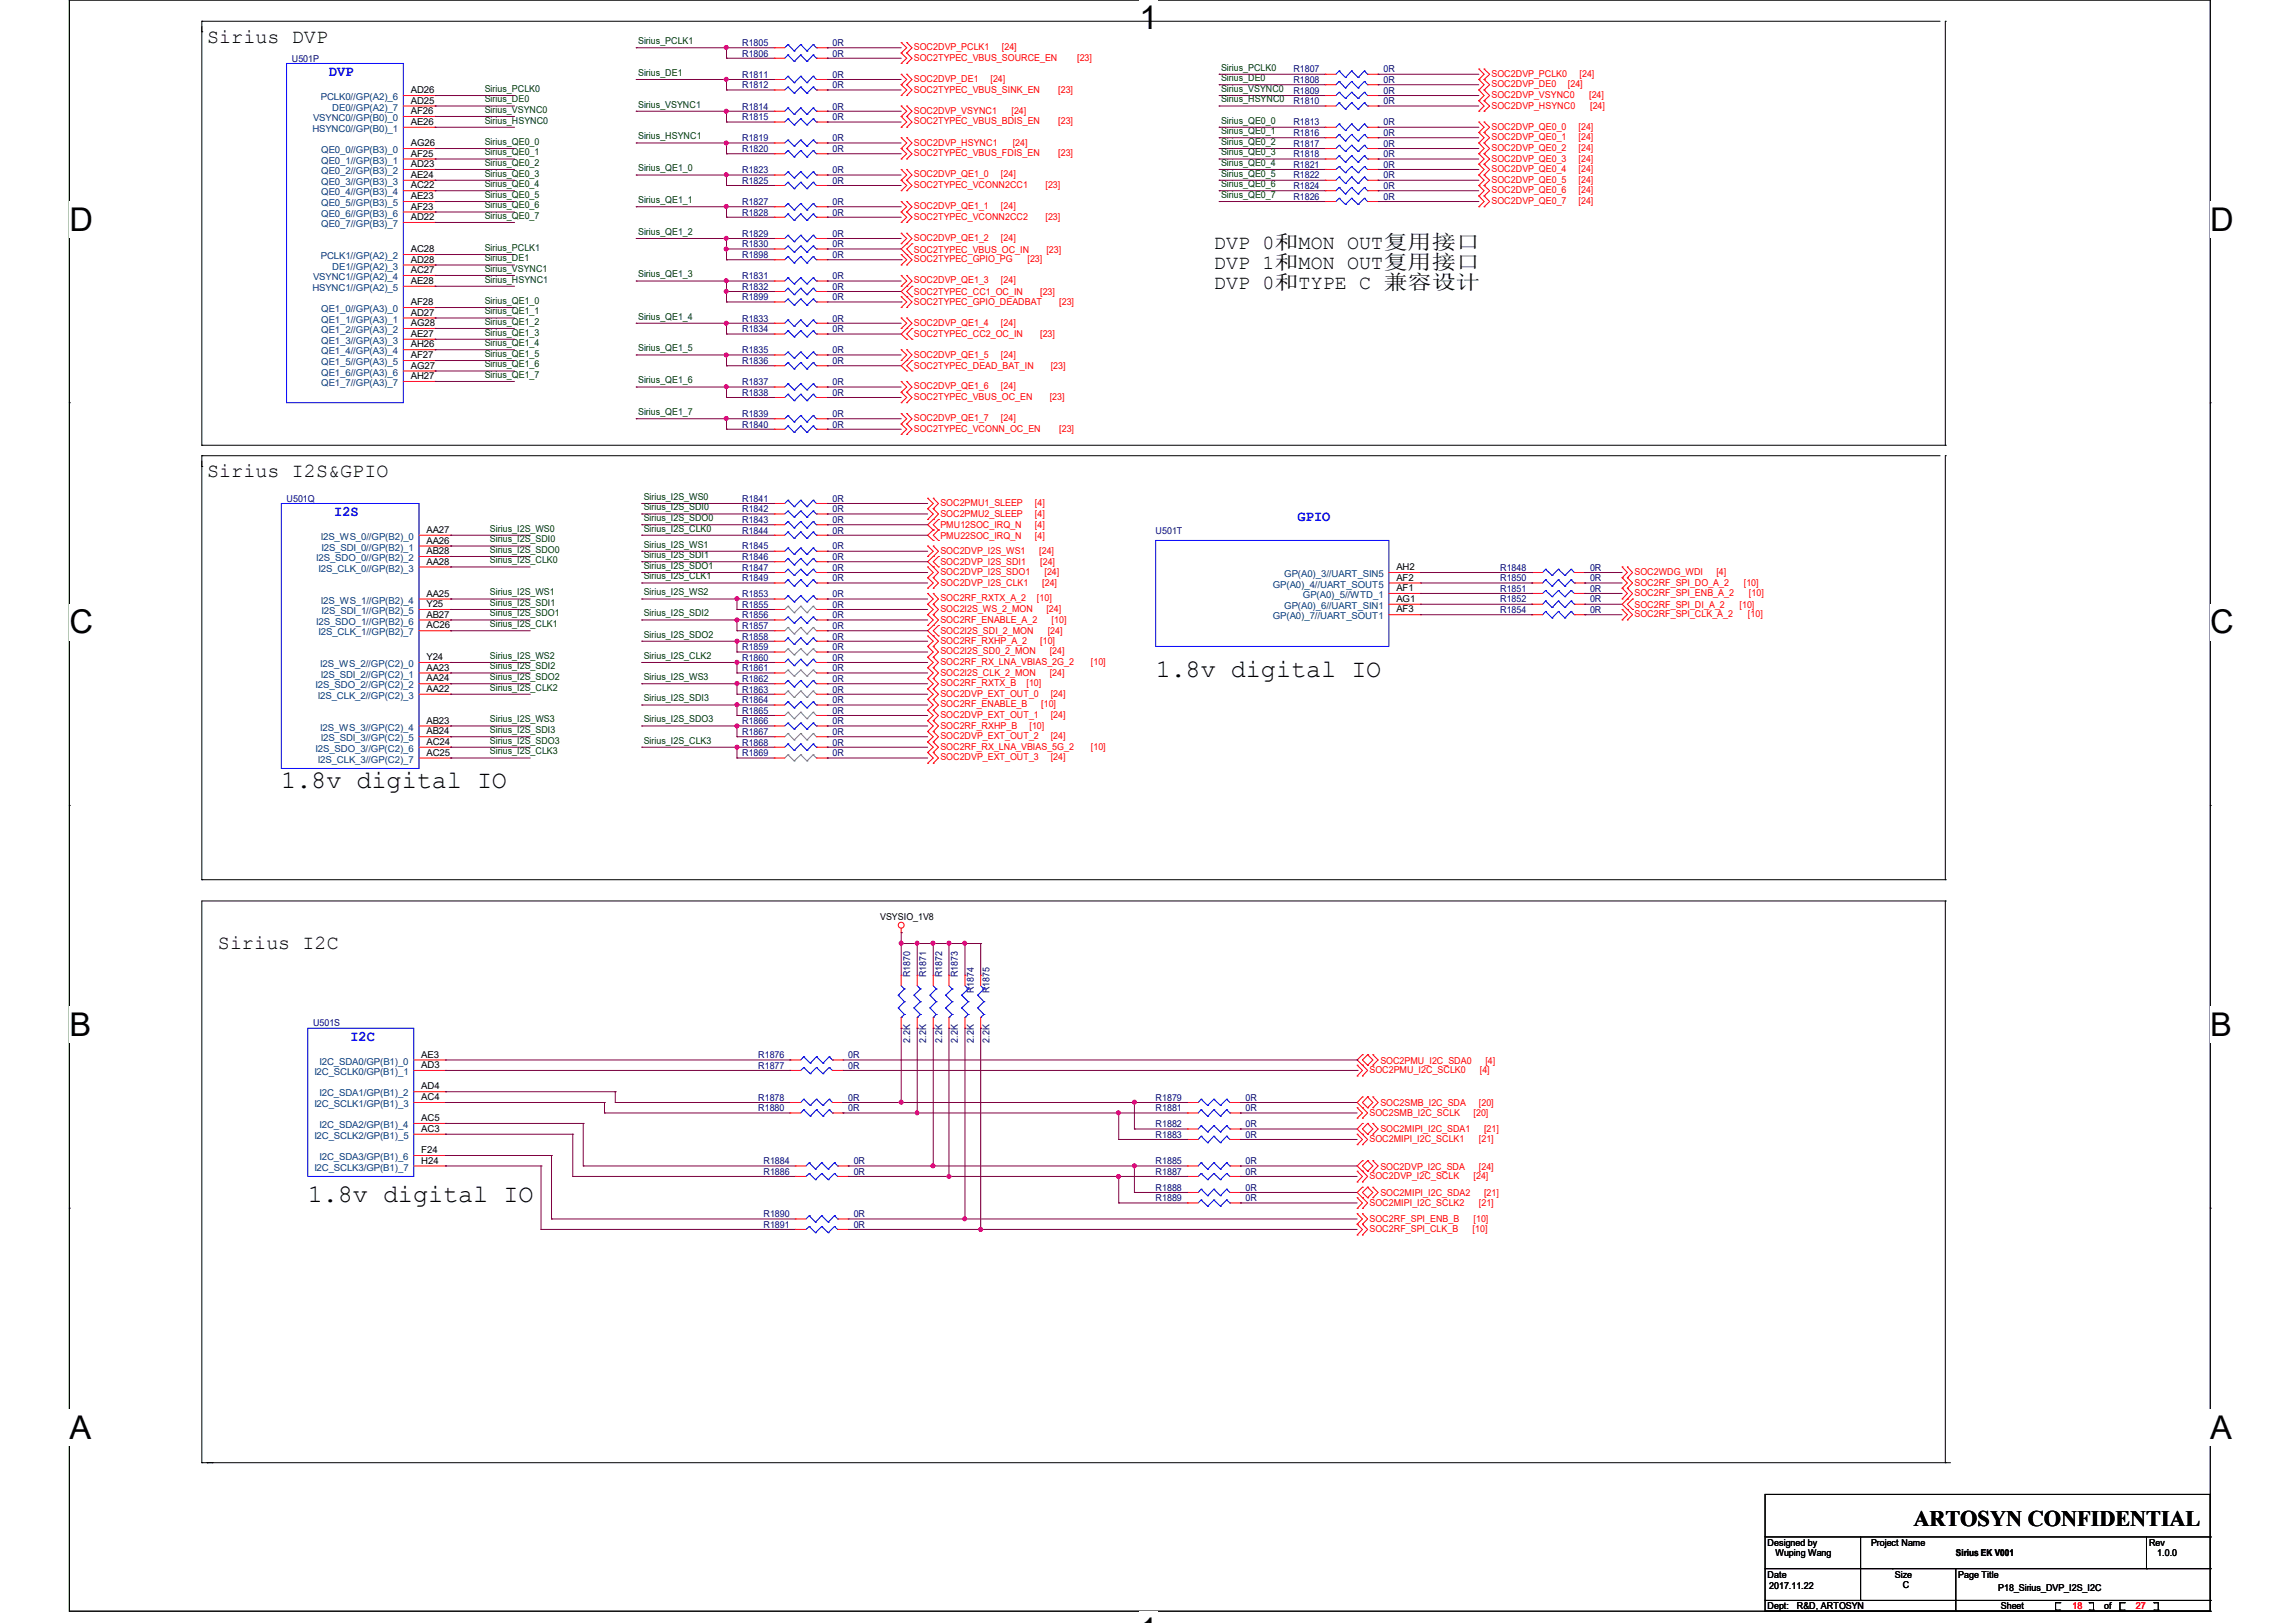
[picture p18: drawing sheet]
<svg xmlns="http://www.w3.org/2000/svg" width="297mm" height="210mm" viewBox="0 0 297 210" stroke-linecap="round" stroke-linejoin="round" font-family="sans-serif">
<defs><g id="words">
<g font-size="4.2">
<text x="147.5" y="3.8">1</text>
<text x="9" y="29.8">D</text>
<text x="286" y="29.8">D</text>
<text x="9" y="82">C</text>
<text x="286" y="82">C</text>
<text x="9" y="134.1">B</text>
<text x="286" y="134.1">B</text>
<text x="9" y="186.2">A</text>
<text x="286" y="186.2">A</text>
</g>
<g font-size="3.3">
<text x="149.6" y="87.6">1.8v digital IO</text>
<text x="36.4" y="102">1.8v digital IO</text>
<text x="39.8" y="155.5">1.8v digital IO</text>
</g>
<text font-size="2.9" x="247.7" y="197.4">ARTOSYN CONFIDENTIAL</text>
<g font-size="2.6">
<text x="26.8" y="5.5">Sirius DVP</text>
<text x="157.1" y="32.3">DVP 0和MON OUT复用接口</text>
<text x="157.1" y="34.8">DVP 1和MON OUT复用接口</text>
<text x="157.1" y="37.4">DVP 0和TYPE C 兼容设计</text>
<text x="26.8" y="61.7">Sirius I2S&amp;GPIO</text>
<text x="28.2" y="122.8">Sirius I2C</text>
</g>
<g font-size="1.9" fill="#00f">
<text x="42.6" y="9.8">DVP</text>
<text x="43.3" y="66.8">I2S</text>
<text x="167.9" y="67.4">GPIO</text>
<text x="45.3" y="134.7">I2C</text>
</g>
<g font-size="1.2" fill="#004000">
<text x="82.6" y="5.7">Sirius_PCLK1</text>
<text x="62.7" y="11.9">Sirius_PCLK0</text>
<text x="82.6" y="9.8">Sirius_DE1</text>
<text x="158" y="11.9">Sirius_VSYNC0</text>
<text x="158" y="10.5">Sirius_DE0</text>
<text x="158" y="9.1">Sirius_PCLK0</text>
<text x="62.7" y="14.6">Sirius_VSYNC0</text>
<text x="62.7" y="13.3">Sirius_DE0</text>
<text x="62.7" y="16">Sirius_HSYNC0</text>
<text x="82.6" y="13.9">Sirius_VSYNC1</text>
<text x="158" y="17.4">Sirius_QE0_1</text>
<text x="158" y="16">Sirius_QE0_0</text>
<text x="158" y="13.3">Sirius_HSYNC0</text>
<text x="62.7" y="20.1">Sirius_QE0_1</text>
<text x="62.7" y="18.8">Sirius_QE0_0</text>
<text x="62.7" y="21.5">Sirius_QE0_2</text>
<text x="62.7" y="22.9">Sirius_QE0_3</text>
<text x="82.6" y="22.2">Sirius_QE1_0</text>
<text x="82.6" y="18">Sirius_HSYNC1</text>
<text x="158" y="21.5">Sirius_QE0_4</text>
<text x="158" y="18.8">Sirius_QE0_2</text>
<text x="158" y="22.9">Sirius_QE0_5</text>
<text x="158" y="20.1">Sirius_QE0_3</text>
<text x="62.7" y="27">Sirius_QE0_6</text>
<text x="62.7" y="24.2">Sirius_QE0_4</text>
<text x="62.7" y="28.3">Sirius_QE0_7</text>
<text x="62.7" y="25.6">Sirius_QE0_5</text>
<text x="82.6" y="26.3">Sirius_QE1_1</text>
<text x="158" y="24.2">Sirius_QE0_6</text>
<text x="158" y="25.6">Sirius_QE0_7</text>
<text x="62.7" y="32.5">Sirius_PCLK1</text>
<text x="62.7" y="35.2">Sirius_VSYNC1</text>
<text x="62.7" y="33.8">Sirius_DE1</text>
<text x="82.6" y="30.4">Sirius_QE1_2</text>
<text x="82.6" y="35.9">Sirius_QE1_3</text>
<text x="62.7" y="39.3">Sirius_QE1_0</text>
<text x="62.7" y="40.7">Sirius_QE1_1</text>
<text x="62.7" y="36.6">Sirius_HSYNC1</text>
<text x="82.6" y="41.4">Sirius_QE1_4</text>
<text x="62.7" y="47.5">Sirius_QE1_6</text>
<text x="62.7" y="44.8">Sirius_QE1_4</text>
<text x="62.7" y="42">Sirius_QE1_2</text>
<text x="62.7" y="46.2">Sirius_QE1_5</text>
<text x="62.7" y="43.4">Sirius_QE1_3</text>
<text x="82.6" y="45.5">Sirius_QE1_5</text>
<text x="62.7" y="48.9">Sirius_QE1_7</text>
<text x="82.6" y="49.6">Sirius_QE1_6</text>
<text x="82.6" y="53.7">Sirius_QE1_7</text>
<text x="83.3" y="64.7">Sirius_I2S_WS0</text>
<text x="63.4" y="71.5">Sirius_I2S_SDO0</text>
<text x="63.4" y="68.8">Sirius_I2S_WS0</text>
<text x="63.4" y="70.2">Sirius_I2S_SDI0</text>
<text x="83.3" y="67.4">Sirius_I2S_SDO0</text>
<text x="83.3" y="68.8">Sirius_I2S_CLK0</text>
<text x="83.3" y="66">Sirius_I2S_SDI0</text>
<text x="83.3" y="70.9">Sirius_I2S_WS1</text>
<text x="63.4" y="72.9">Sirius_I2S_CLK0</text>
<text x="63.4" y="77">Sirius_I2S_WS1</text>
<text x="83.3" y="72.2">Sirius_I2S_SDI1</text>
<text x="83.3" y="75">Sirius_I2S_CLK1</text>
<text x="83.3" y="73.6">Sirius_I2S_SDO1</text>
<text x="83.3" y="77">Sirius_I2S_WS2</text>
<text x="63.4" y="78.4">Sirius_I2S_SDI1</text>
<text x="63.4" y="81.2">Sirius_I2S_CLK1</text>
<text x="63.4" y="79.8">Sirius_I2S_SDO1</text>
<text x="83.3" y="82.5">Sirius_I2S_SDO2</text>
<text x="83.3" y="79.8">Sirius_I2S_SDI2</text>
<text x="63.4" y="85.3">Sirius_I2S_WS2</text>
<text x="63.4" y="88">Sirius_I2S_SDO2</text>
<text x="63.4" y="86.6">Sirius_I2S_SDI2</text>
<text x="63.4" y="89.4">Sirius_I2S_CLK2</text>
<text x="83.3" y="88">Sirius_I2S_WS3</text>
<text x="83.3" y="85.3">Sirius_I2S_CLK2</text>
<text x="63.4" y="93.5">Sirius_I2S_WS3</text>
<text x="63.4" y="94.9">Sirius_I2S_SDI3</text>
<text x="83.3" y="93.5">Sirius_I2S_SDO3</text>
<text x="83.3" y="90.8">Sirius_I2S_SDI3</text>
<text x="63.4" y="96.2">Sirius_I2S_SDO3</text>
<text x="63.4" y="97.6">Sirius_I2S_CLK3</text>
<text x="83.3" y="96.2">Sirius_I2S_CLK3</text>
</g>
<g font-size="1.2" fill="#000080">
<text x="96.1" y="5.9">R1805</text>
<text x="107.7" y="5.9">0R</text>
<text x="37.8" y="8">U501P</text>
<text x="96.1" y="10.1">R1811</text>
<text x="96.1" y="11.4">R1812</text>
<text x="96.1" y="7.3">R1806</text>
<text x="107.7" y="10.1">0R</text>
<text x="107.7" y="11.4">0R</text>
<text x="107.7" y="7.3">0R</text>
<text x="167.4" y="9.4">R1807</text>
<text x="167.4" y="10.8">R1808</text>
<text x="179.1" y="9.4">0R</text>
<text x="179.1" y="10.8">0R</text>
<text x="96.1" y="15.5">R1815</text>
<text x="96.1" y="14.2">R1814</text>
<text x="107.7" y="15.5">0R</text>
<text x="107.7" y="14.2">0R</text>
<text x="167.4" y="16.2">R1813</text>
<text x="167.4" y="17.6">R1816</text>
<text x="167.4" y="12.1">R1809</text>
<text x="167.4" y="13.5">R1810</text>
<text x="179.1" y="16.2">0R</text>
<text x="179.1" y="17.6">0R</text>
<text x="179.1" y="12.1">0R</text>
<text x="179.1" y="13.5">0R</text>
<text x="96.1" y="18.3">R1819</text>
<text x="96.1" y="22.4">R1823</text>
<text x="96.1" y="23.8">R1825</text>
<text x="96.1" y="19.6">R1820</text>
<text x="107.7" y="18.3">0R</text>
<text x="107.7" y="22.4">0R</text>
<text x="107.7" y="23.8">0R</text>
<text x="107.7" y="19.6">0R</text>
<text x="167.4" y="21.7">R1821</text>
<text x="167.4" y="20.4">R1818</text>
<text x="167.4" y="23.1">R1822</text>
<text x="167.4" y="19">R1817</text>
<text x="179.1" y="21.7">0R</text>
<text x="179.1" y="20.4">0R</text>
<text x="179.1" y="23.1">0R</text>
<text x="179.1" y="19">0R</text>
<text x="96.1" y="27.9">R1828</text>
<text x="96.1" y="26.5">R1827</text>
<text x="107.7" y="27.9">0R</text>
<text x="107.7" y="26.5">0R</text>
<text x="167.4" y="24.5">R1824</text>
<text x="167.4" y="25.8">R1826</text>
<text x="179.1" y="24.5">0R</text>
<text x="179.1" y="25.8">0R</text>
<text x="96.1" y="32">R1830</text>
<text x="96.1" y="30.6">R1829</text>
<text x="96.1" y="33.4">R1898</text>
<text x="107.7" y="32">0R</text>
<text x="107.7" y="30.6">0R</text>
<text x="107.7" y="33.4">0R</text>
<text x="96.1" y="41.6">R1833</text>
<text x="96.1" y="37.5">R1832</text>
<text x="96.1" y="38.9">R1899</text>
<text x="96.1" y="36.1">R1831</text>
<text x="107.7" y="41.6">0R</text>
<text x="107.7" y="37.5">0R</text>
<text x="107.7" y="38.9">0R</text>
<text x="107.7" y="36.1">0R</text>
<text x="96.1" y="45.7">R1835</text>
<text x="96.1" y="43">R1834</text>
<text x="96.1" y="47.1">R1836</text>
<text x="107.7" y="45.7">0R</text>
<text x="107.7" y="43">0R</text>
<text x="107.7" y="47.1">0R</text>
<text x="96.1" y="51.2">R1838</text>
<text x="96.1" y="49.8">R1837</text>
<text x="96.1" y="53.9">R1839</text>
<text x="107.7" y="51.2">0R</text>
<text x="107.7" y="49.8">0R</text>
<text x="107.7" y="53.9">0R</text>
<text x="96.1" y="55.3">R1840</text>
<text x="107.7" y="55.3">0R</text>
<text x="37.1" y="64.9">U501Q</text>
<text x="96.1" y="64.9">R1841</text>
<text x="107.7" y="64.9">0R</text>
<text x="96.1" y="66.3">R1842</text>
<text x="96.1" y="67.6">R1843</text>
<text x="96.1" y="69">R1844</text>
<text x="96.1" y="71.1">R1845</text>
<text x="107.7" y="66.3">0R</text>
<text x="107.7" y="67.6">0R</text>
<text x="107.7" y="69">0R</text>
<text x="107.7" y="71.1">0R</text>
<text x="149.6" y="69">U501T</text>
<text x="96.1" y="77.3">R1853</text>
<text x="96.1" y="73.8">R1847</text>
<text x="96.1" y="75.2">R1849</text>
<text x="96.1" y="72.5">R1846</text>
<text x="107.7" y="77.3">0R</text>
<text x="107.7" y="73.8">0R</text>
<text x="107.7" y="75.2">0R</text>
<text x="107.7" y="72.5">0R</text>
<text x="194.1" y="76.6">R1851</text>
<text x="194.1" y="73.8">R1848</text>
<text x="194.1" y="75.2">R1850</text>
<text x="194.1" y="77.9">R1852</text>
<text x="205.8" y="76.6">0R</text>
<text x="205.8" y="73.8">0R</text>
<text x="205.8" y="75.2">0R</text>
<text x="205.8" y="77.9">0R</text>
<text x="96.1" y="81.4">R1857</text>
<text x="96.1" y="80">R1856</text>
<text x="96.1" y="82.8">R1858</text>
<text x="96.1" y="78.7">R1855</text>
<text x="107.7" y="81.4">0R</text>
<text x="107.7" y="80">0R</text>
<text x="107.7" y="82.8">0R</text>
<text x="107.7" y="78.7">0R</text>
<text x="194.1" y="79.3">R1854</text>
<text x="205.8" y="79.3">0R</text>
<text x="96.1" y="89.6">R1863</text>
<text x="96.1" y="86.9">R1861</text>
<text x="96.1" y="85.5">R1860</text>
<text x="96.1" y="84.1">R1859</text>
<text x="96.1" y="88.2">R1862</text>
<text x="107.7" y="89.6">0R</text>
<text x="107.7" y="86.9">0R</text>
<text x="107.7" y="85.5">0R</text>
<text x="107.7" y="84.1">0R</text>
<text x="107.7" y="88.2">0R</text>
<text x="96.1" y="95.1">R1867</text>
<text x="96.1" y="92.4">R1865</text>
<text x="96.1" y="93.7">R1866</text>
<text x="96.1" y="91">R1864</text>
<text x="107.7" y="95.1">0R</text>
<text x="107.7" y="92.4">0R</text>
<text x="107.7" y="93.7">0R</text>
<text x="107.7" y="91">0R</text>
<text x="96.1" y="96.5">R1868</text>
<text x="96.1" y="97.8">R1869</text>
<text x="107.7" y="96.5">0R</text>
<text x="107.7" y="97.8">0R</text>
<text x="117.8" y="126.4" transform="rotate(-90 117.8 126.4)">R1870</text>
<text x="119.8" y="126.4" transform="rotate(-90 119.8 126.4)">R1871</text>
<text x="121.9" y="126.4" transform="rotate(-90 121.9 126.4)">R1872</text>
<text x="124" y="126.4" transform="rotate(-90 124 126.4)">R1873</text>
<text x="126" y="128.5" transform="rotate(-90 126 128.5)">R1874</text>
<text x="128.1" y="128.5" transform="rotate(-90 128.1 128.5)">R1875</text>
<text x="40.5" y="132.8">U501S</text>
<text x="98.1" y="136.9">R1876</text>
<text x="109.8" y="136.9">0R</text>
<text x="117.8" y="135" transform="rotate(-90 117.8 135)">2.2K</text>
<text x="119.8" y="135" transform="rotate(-90 119.8 135)">2.2K</text>
<text x="121.9" y="135" transform="rotate(-90 121.9 135)">2.2K</text>
<text x="124" y="135" transform="rotate(-90 124 135)">2.2K</text>
<text x="126" y="135" transform="rotate(-90 126 135)">2.2K</text>
<text x="128.1" y="135" transform="rotate(-90 128.1 135)">2.2K</text>
<text x="98.1" y="143.8">R1880</text>
<text x="98.1" y="138.3">R1877</text>
<text x="98.1" y="142.4">R1878</text>
<text x="109.8" y="143.8">0R</text>
<text x="109.8" y="138.3">0R</text>
<text x="109.8" y="142.4">0R</text>
<text x="149.6" y="142.4">R1879</text>
<text x="149.6" y="143.8">R1881</text>
<text x="161.2" y="142.4">0R</text>
<text x="161.2" y="143.8">0R</text>
<text x="149.6" y="145.8">R1882</text>
<text x="149.6" y="147.2">R1883</text>
<text x="161.2" y="145.8">0R</text>
<text x="161.2" y="147.2">0R</text>
<text x="98.8" y="152">R1886</text>
<text x="98.8" y="150.7">R1884</text>
<text x="110.5" y="152">0R</text>
<text x="110.5" y="150.7">0R</text>
<text x="149.6" y="155.4">R1889</text>
<text x="149.6" y="152">R1887</text>
<text x="149.6" y="154.1">R1888</text>
<text x="149.6" y="150.7">R1885</text>
<text x="161.2" y="155.4">0R</text>
<text x="161.2" y="152">0R</text>
<text x="161.2" y="154.1">0R</text>
<text x="161.2" y="150.7">0R</text>
<text x="98.8" y="158.9">R1891</text>
<text x="98.8" y="157.5">R1890</text>
<text x="110.5" y="158.9">0R</text>
<text x="110.5" y="157.5">0R</text>
</g>
<g font-size="1.2" fill="#f00">
<text x="118.3" y="6.5">SOC2DVP_PCLK1</text>
<text x="118.3" y="7.9">SOC2TYPEC_VBUS_SOURCE_EN</text>
<text x="118.3" y="10.6">SOC2DVP_DE1</text>
<text x="118.3" y="12">SOC2TYPEC_VBUS_SINK_EN</text>
<text x="128.2" y="10.6">[24]</text>
<text x="129.7" y="6.5">[24]</text>
<text x="136.9" y="12">[23]</text>
<text x="139.4" y="7.9">[23]</text>
<text x="193" y="9.9">SOC2DVP_PCLK0</text>
<text x="193" y="11.3">SOC2DVP_DE0</text>
<text x="202.9" y="11.3">[24]</text>
<text x="204.4" y="9.9">[24]</text>
<text x="118.3" y="14.7">SOC2DVP_VSYNC1</text>
<text x="118.3" y="16.1">SOC2TYPEC_VBUS_BDIS_EN</text>
<text x="130.9" y="14.7">[24]</text>
<text x="136.9" y="16.1">[23]</text>
<text x="193" y="12.7">SOC2DVP_VSYNC0</text>
<text x="193" y="14.1">SOC2DVP_HSYNC0</text>
<text x="193" y="16.8">SOC2DVP_QE0_0</text>
<text x="204.3" y="16.8">[24]</text>
<text x="205.6" y="12.7">[24]</text>
<text x="205.8" y="14.1">[24]</text>
<text x="118.3" y="18.8">SOC2DVP_HSYNC1</text>
<text x="118.3" y="20.2">SOC2TYPEC_VBUS_FDIS_EN</text>
<text x="118.3" y="22.9">SOC2DVP_QE1_0</text>
<text x="129.5" y="22.9">[24]</text>
<text x="131.1" y="18.8">[24]</text>
<text x="136.9" y="20.2">[23]</text>
<text x="193" y="18.2">SOC2DVP_QE0_1</text>
<text x="193" y="19.5">SOC2DVP_QE0_2</text>
<text x="193" y="20.9">SOC2DVP_QE0_3</text>
<text x="193" y="22.3">SOC2DVP_QE0_4</text>
<text x="193" y="23.6">SOC2DVP_QE0_5</text>
<text x="204.3" y="18.2">[24]</text>
<text x="204.3" y="19.5">[24]</text>
<text x="204.3" y="20.9">[24]</text>
<text x="204.3" y="22.3">[24]</text>
<text x="204.3" y="23.6">[24]</text>
<text x="118.3" y="24.3">SOC2TYPEC_VCONN2CC1</text>
<text x="118.3" y="27.1">SOC2DVP_QE1_1</text>
<text x="118.3" y="28.4">SOC2TYPEC_VCONN2CC2</text>
<text x="129.5" y="27.1">[24]</text>
<text x="135.3" y="24.3">[23]</text>
<text x="135.3" y="28.4">[23]</text>
<text x="193" y="25">SOC2DVP_QE0_6</text>
<text x="193" y="26.4">SOC2DVP_QE0_7</text>
<text x="204.3" y="25">[24]</text>
<text x="204.3" y="26.4">[24]</text>
<text x="118.3" y="32.7">SOC2TYPEC_VBUS_OC_IN</text>
<text x="118.3" y="31.2">SOC2DVP_QE1_2</text>
<text x="118.3" y="33.9">SOC2TYPEC_GPIO_PG</text>
<text x="129.5" y="31.2">[24]</text>
<text x="133" y="33.9">[23]</text>
<text x="135.4" y="32.7">[23]</text>
<text x="118.3" y="38.2">SOC2TYPEC_CC1_OC_IN</text>
<text x="118.3" y="36.7">SOC2DVP_QE1_3</text>
<text x="118.3" y="39.4">SOC2TYPEC_GPIO_DEADBAT</text>
<text x="129.5" y="36.7">[24]</text>
<text x="134.6" y="38.2">[23]</text>
<text x="137.1" y="39.4">[23]</text>
<text x="118.3" y="43.6">SOC2TYPEC_CC2_OC_IN</text>
<text x="118.3" y="42.2">SOC2DVP_QE1_4</text>
<text x="118.3" y="47.8">SOC2TYPEC_DEAD_BAT_IN</text>
<text x="118.3" y="46.3">SOC2DVP_QE1_5</text>
<text x="129.5" y="42.2">[24]</text>
<text x="129.5" y="46.3">[24]</text>
<text x="134.6" y="43.6">[23]</text>
<text x="136" y="47.8">[23]</text>
<text x="118.3" y="50.4">SOC2DVP_QE1_6</text>
<text x="118.3" y="51.8">SOC2TYPEC_VBUS_OC_EN</text>
<text x="129.5" y="50.4">[24]</text>
<text x="135.8" y="51.8">[23]</text>
<text x="118.3" y="54.5">SOC2DVP_QE1_7</text>
<text x="118.3" y="55.9">SOC2TYPEC_VCONN_OC_EN</text>
<text x="129.5" y="54.5">[24]</text>
<text x="137.1" y="55.9">[23]</text>
<text x="121.7" y="65.5">SOC2PMU1_SLEEP</text>
<text x="133.9" y="65.5">[4]</text>
<text x="121.7" y="71.6">SOC2DVP_I2S_WS1</text>
<text x="121.7" y="66.8">SOC2PMU2_SLEEP</text>
<text x="121.7" y="68.4">PMU12SOC_IRQ_N</text>
<text x="121.7" y="69.7">PMU22SOC_IRQ_N</text>
<text x="133.9" y="66.8">[4]</text>
<text x="133.9" y="68.4">[4]</text>
<text x="133.9" y="69.7">[4]</text>
<text x="134.5" y="71.6">[24]</text>
<text x="121.7" y="74.4">SOC2DVP_I2S_SDO1</text>
<text x="121.7" y="75.8">SOC2DVP_I2S_CLK1</text>
<text x="121.7" y="73.2">SOC2DVP_I2S_SDI1</text>
<text x="121.7" y="77.8">SOC2RF_RXTX_A_2</text>
<text x="134.2" y="77.8">[10]</text>
<text x="134.6" y="73.2">[24]</text>
<text x="134.9" y="75.8">[24]</text>
<text x="135.2" y="74.4">[24]</text>
<text x="211.5" y="75.8">SOC2RF_SPI_DO_A_2</text>
<text x="211.5" y="77.1">SOC2RF_SPI_ENB_A_2</text>
<text x="211.5" y="74.4">SOC2WDG_WDI</text>
<text x="222.1" y="74.4">[4]</text>
<text x="225.7" y="75.8">[10]</text>
<text x="226.3" y="77.1">[10]</text>
<text x="121.7" y="79.2">SOC2I2S_WS_2_MON</text>
<text x="121.7" y="80.6">SOC2RF_ENABLE_A_2</text>
<text x="121.7" y="82.1">SOC2I2S_SDI_2_MON</text>
<text x="121.7" y="83.3">SOC2RF_RXHP_A_2</text>
<text x="134.6" y="83.3">[10]</text>
<text x="135.4" y="79.2">[24]</text>
<text x="135.6" y="82.1">[24]</text>
<text x="136.1" y="80.6">[10]</text>
<text x="211.5" y="79.9">SOC2RF_SPI_CLK_A_2</text>
<text x="211.5" y="78.7">SOC2RF_SPI_DI_A_2</text>
<text x="225.1" y="78.7">[10]</text>
<text x="226.2" y="79.9">[10]</text>
<text x="121.7" y="84.7">SOC2I2S_SD0_2_MON</text>
<text x="121.7" y="86.1">SOC2RF_RX_LNA_VBIAS_2G_2</text>
<text x="121.7" y="87.4">SOC2I2S_CLK_2_MON</text>
<text x="121.7" y="88.8">SOC2RF_RXTX_B</text>
<text x="132.8" y="88.8">[10]</text>
<text x="135.8" y="84.7">[24]</text>
<text x="135.8" y="87.4">[24]</text>
<text x="141.2" y="86.1">[10]</text>
<text x="121.7" y="90.2">SOC2DVP_EXT_OUT_0</text>
<text x="121.7" y="91.5">SOC2RF_ENABLE_B</text>
<text x="121.7" y="94.3">SOC2RF_RXHP_B</text>
<text x="121.7" y="95.6">SOC2DVP_EXT_OUT_2</text>
<text x="121.7" y="92.9">SOC2DVP_EXT_OUT_1</text>
<text x="133.2" y="94.3">[10]</text>
<text x="134.7" y="91.5">[10]</text>
<text x="136" y="90.2">[24]</text>
<text x="136" y="95.6">[24]</text>
<text x="136" y="92.9">[24]</text>
<text x="121.7" y="97">SOC2RF_RX_LNA_VBIAS_5G_2</text>
<text x="121.7" y="98.4">SOC2DVP_EXT_OUT_3</text>
<text x="136" y="98.4">[24]</text>
<text x="141.2" y="97">[10]</text>
<text x="178.6" y="137.6">SOC2PMU_I2C_SDA0</text>
<text x="192.2" y="137.6">[4]</text>
<text x="177.2" y="138.9">SOC2PMU_I2C_SCLK0</text>
<text x="178.6" y="143.1">SOC2SMB_I2C_SDA</text>
<text x="191.4" y="143.1">[20]</text>
<text x="191.5" y="138.9">[4]</text>
<text x="177.2" y="144.4">SOC2SMB_I2C_SCLK</text>
<text x="177.2" y="147.8">SOC2MIPI_I2C_SCLK1</text>
<text x="178.6" y="146.5">SOC2MIPI_I2C_SDA1</text>
<text x="190.7" y="144.4">[20]</text>
<text x="191.4" y="147.8">[21]</text>
<text x="192.1" y="146.5">[21]</text>
<text x="177.2" y="152.6">SOC2DVP_I2C_SCLK</text>
<text x="177.2" y="156">SOC2MIPI_I2C_SCLK2</text>
<text x="178.6" y="151.3">SOC2DVP_I2C_SDA</text>
<text x="178.6" y="154.8">SOC2MIPI_I2C_SDA2</text>
<text x="190.7" y="152.6">[24]</text>
<text x="191.4" y="151.3">[24]</text>
<text x="191.4" y="156">[21]</text>
<text x="192.1" y="154.8">[21]</text>
<text x="177.2" y="158.1">SOC2RF_SPI_ENB_B</text>
<text x="177.2" y="159.4">SOC2RF_SPI_CLK_B</text>
<text x="190.6" y="159.4">[10]</text>
<text x="190.7" y="158.1">[10]</text>
<text x="268.2" y="208.2">18</text>
<text x="276.4" y="208.2">27</text>
</g>
<g font-size="1.2" fill="#004080">
<text x="40.4" y="17.1">HSYNC0//GP(B0)_1</text>
<text x="40.5" y="15.7">VSYNC0//GP(B0)_0</text>
<text x="41.5" y="13">PCLK0//GP(A2)_6</text>
<text x="43" y="14.3">DE0//GP(A2)_7</text>
<text x="41.6" y="19.8">QE0_0//GP(B3)_0</text>
<text x="41.6" y="21.2">QE0_1//GP(B3)_1</text>
<text x="41.6" y="22.5">QE0_2//GP(B3)_2</text>
<text x="41.6" y="23.9">QE0_3//GP(B3)_3</text>
<text x="41.6" y="25.3">QE0_4//GP(B3)_4</text>
<text x="41.6" y="26.7">QE0_5//GP(B3)_5</text>
<text x="41.6" y="28">QE0_6//GP(B3)_6</text>
<text x="41.6" y="29.4">QE0_7//GP(B3)_7</text>
<text x="41.5" y="33.5">PCLK1//GP(A2)_2</text>
<text x="43" y="34.9">DE1//GP(A2)_3</text>
<text x="40.4" y="37.6">HSYNC1//GP(A2)_5</text>
<text x="40.5" y="36.2">VSYNC1//GP(A2)_4</text>
<text x="41.6" y="40.4">QE1_0//GP(A3)_0</text>
<text x="41.6" y="41.7">QE1_1//GP(A3)_1</text>
<text x="41.6" y="43.1">QE1_2//GP(A3)_2</text>
<text x="41.6" y="44.5">QE1_3//GP(A3)_3</text>
<text x="41.6" y="45.8">QE1_4//GP(A3)_4</text>
<text x="41.6" y="47.2">QE1_5//GP(A3)_5</text>
<text x="41.6" y="48.6">QE1_6//GP(A3)_6</text>
<text x="41.6" y="50">QE1_7//GP(A3)_7</text>
<text x="41.5" y="69.8">I2S_WS_0//GP(B2)_0</text>
<text x="41.6" y="71.2">I2S_SDI_0//GP(B2)_1</text>
<text x="40.9" y="72.6">I2S_SDO_0//GP(B2)_2</text>
<text x="41.2" y="74">I2S_CLK_0//GP(B2)_3</text>
<text x="164.7" y="76">GP(A0)_4//UART_SOUT5</text>
<text x="166.2" y="74.7">GP(A0)_3//UART_SIN5</text>
<text x="168.6" y="77.4">GP(A0)_5//WTD_1</text>
<text x="40.9" y="80.8">I2S_SDO_1//GP(B2)_6</text>
<text x="41.2" y="82.2">I2S_CLK_1//GP(B2)_7</text>
<text x="41.5" y="78.1">I2S_WS_1//GP(B2)_4</text>
<text x="41.6" y="79.5">I2S_SDI_1//GP(B2)_5</text>
<text x="164.7" y="80.1">GP(A0)_7//UART_SOUT1</text>
<text x="166.2" y="78.8">GP(A0)_6//UART_SIN1</text>
<text x="40.9" y="89.1">I2S_SDO_2//GP(C2)_2</text>
<text x="41.4" y="86.3">I2S_WS_2//GP(C2)_0</text>
<text x="41.5" y="87.7">I2S_SDI_2//GP(C2)_1</text>
<text x="41.1" y="90.4">I2S_CLK_2//GP(C2)_3</text>
<text x="41.4" y="94.5">I2S_WS_3//GP(C2)_4</text>
<text x="41.5" y="95.9">I2S_SDI_3//GP(C2)_5</text>
<text x="40.9" y="97.3">I2S_SDO_3//GP(C2)_6</text>
<text x="41.1" y="98.7">I2S_CLK_3//GP(C2)_7</text>
<text x="41.4" y="137.8">I2C_SDA0/GP(B1)_0</text>
<text x="40.7" y="139.1">I2C_SCLK0/GP(B1)_1</text>
<text x="40.7" y="143.3">I2C_SCLK1/GP(B1)_3</text>
<text x="41.4" y="141.9">I2C_SDA1/GP(B1)_2</text>
<text x="40.7" y="147.4">I2C_SCLK2/GP(B1)_5</text>
<text x="41.4" y="146">I2C_SDA2/GP(B1)_4</text>
<text x="40.7" y="151.5">I2C_SCLK3/GP(B1)_7</text>
<text x="41.4" y="150.1">I2C_SDA3/GP(B1)_6</text>
</g>
<g font-size="1.2">
<text x="53.2" y="13.4">AD25</text>
<text x="53.2" y="12.1">AD26</text>
<text x="53.2" y="16.2">AE26</text>
<text x="53.2" y="14.8">AF26</text>
<text x="53.2" y="18.9">AG26</text>
<text x="53.2" y="20.3">AF25</text>
<text x="53.2" y="21.6">AD23</text>
<text x="53.2" y="23">AE24</text>
<text x="53.2" y="24.4">AC22</text>
<text x="53.2" y="25.8">AE23</text>
<text x="53.2" y="27.1">AF23</text>
<text x="53.2" y="28.5">AD22</text>
<text x="53.2" y="34">AD28</text>
<text x="53.2" y="32.6">AC28</text>
<text x="53.2" y="35.3">AC27</text>
<text x="53.2" y="39.5">AF28</text>
<text x="53.2" y="40.9">AD27</text>
<text x="53.2" y="36.7">AE28</text>
<text x="53.2" y="42.2">AG28</text>
<text x="53.2" y="43.6">AE27</text>
<text x="53.2" y="45">AH26</text>
<text x="53.2" y="46.4">AF27</text>
<text x="53.2" y="47.7">AG27</text>
<text x="53.2" y="49.1">AH27</text>
<text x="55.2" y="70.4">AA26</text>
<text x="55.2" y="71.7">AB28</text>
<text x="55.2" y="69">AA27</text>
<text x="55.2" y="73.1">AA28</text>
<text x="55.2" y="77.2">AA25</text>
<text x="180.7" y="73.8">AH2</text>
<text x="180.7" y="75.1">AF2</text>
<text x="180.7" y="76.5">AF1</text>
<text x="180.7" y="77.9">AG1</text>
<text x="55.2" y="81.3">AC26</text>
<text x="55.2" y="78.6">Y25</text>
<text x="55.2" y="79.9">AB27</text>
<text x="180.7" y="79.2">AF3</text>
<text x="55.2" y="89.5">AA22</text>
<text x="55.2" y="86.8">AA23</text>
<text x="55.2" y="88.2">AA24</text>
<text x="55.2" y="85.4">Y24</text>
<text x="55.2" y="95">AB24</text>
<text x="55.2" y="93.6">AB23</text>
<text x="55.2" y="97.8">AC25</text>
<text x="55.2" y="96.4">AC24</text>
<text x="113.9" y="119.1">VSYSIO_1V8</text>
<text x="54.5" y="136.9">AE3</text>
<text x="54.5" y="138.2">AD3</text>
<text x="54.5" y="142.4">AC4</text>
<text x="54.5" y="141">AD4</text>
<text x="54.5" y="146.5">AC3</text>
<text x="54.5" y="145.1">AC5</text>
<text x="54.5" y="149.2">F24</text>
<text x="54.5" y="150.6">H24</text>
<text x="228.8" y="200">Designed by</text>
<text x="229.8" y="201.4">Wuping Wang</text>
<text x="242.1" y="200">Project Name</text>
<text x="253.1" y="201.4">Sirius EK V001</text>
<text x="278.1" y="200">Rev</text>
<text x="279.2" y="201.4">1.0.0</text>
<text x="228.8" y="208.2">Dept:</text>
<text x="228.8" y="204.1">Date</text>
<text x="229" y="205.7">2017.11.22</text>
<text x="232.5" y="208.2">R&amp;D, ARTOSYN</text>
<text x="245.2" y="204.1">Size</text>
<text x="246.2" y="205.5">C</text>
<text x="253.4" y="204.1">Page Title</text>
<text x="258.6" y="205.9">P18_Sirius_DVP_I2S_I2C</text>
<text x="258.9" y="208.2">Sheet</text>
<text x="272.3" y="208.2">of</text>
</g>
</g></defs>
<path d="M9 0h277v208.5h-277z" fill="none" stroke="#000" stroke-width=".13"/>
<g fill="#fff">
<path d="M147.5 0h2.4v4.7h-2.4z"/>
<path d="M147.5 208.5h2.4v1.5h-2.4z"/>
<path d="M9 26h3v4.8h-3z"/>
<path d="M286 26h3.1v4.8h-3.1z"/>
<path d="M9 78.1h3v4.8h-3z"/>
<path d="M286 78.1h3.1v4.8h-3.1z"/>
</g>
<path d="M9 52.1h.1M286 52.1h.1" fill="none" stroke="#000" stroke-width=".13"/>
<g fill="#fff">
<path d="M9 130.3h2.8v4.7h-2.8z"/>
<path d="M286 130.3h2.9v4.7h-2.9z"/>
</g>
<path d="M9 104.2h.1M286 104.2h.1" fill="none" stroke="#000" stroke-width=".13"/>
<g fill="#fff">
<path d="M8.9 182.4h2.9v4.7h-2.9z"/>
<path d="M286 182.4h2.9v4.7h-2.9z"/>
</g>
<g fill="none" stroke="#000" stroke-width=".13">
<path d="M26.1 2.8h.1M26.1 4.1h.1M26.1 2.8v54.8M26.1 2.8h225M251.8 2.8h.1M251.8 2.8v54.8M26.1 57.6h.1M26.1 59h.1M26.1 59v54.8M26.1 57.6h225.7M26.1 59h225M251.8 57.6h.1"/>
<path d="M251.8 59h.1M251.8 59v54.8M26.1 60.4h.1M26.1 113.8h.1M26.1 113.8h225.7M251.8 113.8h.1M251.8 116.6h.1M251.8 116.6h-225.7v72.7M251.8 116.6v72.7M9 156.3h.1M286 156.3h.1M26.1 189.3h.1"/>
<path d="M26.1 189.3h226.3M26.8 189.3h.1M27.5 189.3h.1M228.4 193.4h57.6v15.1h-57.6zM228.4 198.9h57.6M240.8 198.9v8.2M251.8 189.3h.1M277.8 198.9v4.1M286 198.9h.1M228.4 207.1h57.6M228.4 203h57.6M228.4 208.5h57.6"/>
<path d="M240.8 207.1h.1M244.9 203h.1M253.1 207.1h.1M253.1 208.5h.1M253.1 203v5.5M266 208.4h.1M266 208.4h.6M266.6 207.4h.1M266.6 208.4h.1M266.6 207.4h-.6v1M270.4 208.4h.1M270.4 207.4h.1"/>
<path d="M270.4 207.4h.5v1M270.4 208.4h.5M270.9 208.4h.1M274.4 208.4h.1M274.4 208.4h.5M274.9 207.4h.1M274.9 208.4h.1M274.9 207.4h-.5v1M277.8 203h.1M278.8 208.4h.1M278.8 207.4h.1M278.8 207.4h.5v1"/>
<path d="M278.8 208.4h.5M279.3 208.4h.1M286 207.1h.1M286 203h.1M286 208.5h.1"/>
</g>
<g fill="none" stroke="#f00" stroke-width=".13">
<path d="M52.2 16.5h4.1M52.2 12.4h4.1M52.2 13.7h4.1M52.2 19.2h4.1M52.2 15.1h4.1M56.3 13.7h.1M56.3 12.4h.1M56.3 19.2h.1M56.3 16.5h.1M56.3 15.1h.1M100.2 10.3h.1M100.2 18.5h.1"/>
<path d="M100.2 11.6h.1M100.2 7.5h.1M100.2 15.8h.1M100.2 14.4h.1M100.2 6.2h.1M100.2 19.9h.1M100.2 10.3h1.4M100.2 18.5h1.4M100.2 11.6h1.4M100.2 7.5h1.4M100.2 15.8h1.4M100.2 14.4h1.4"/>
<path d="M100.2 6.2h1.4M100.2 19.9h1.4M105.7 10.3h1.4M105.7 18.5h1.4M105.7 11.6h1.4M105.7 7.5h1.4M105.7 15.8h1.4M105.7 14.4h1.4M105.7 6.2h1.4M105.7 19.9h1.4M107.1 10.3h.1M107.1 18.5h.1"/>
<path d="M107.1 11.6h.1M107.1 7.5h.1M107.1 15.8h.1M107.1 14.4h.1M107.1 6.2h.1M107.1 19.9h.1M116.6 6.9h.1M116.6 5.5h.1M116.6 8.2h.1M116.6 11h.1M116.6 9.6h.1M116.6 12.4h.1"/>
<path d="M116.6 15.1h.1M116.6 13.7h.1M116.6 16.5h.1M116.6 19.2h.1M116.6 17.8h.1M116.6 5.5l.7 .7-.7 .7M116.6 6.9l.7 .6-.7 .7M116.6 9.6l.7 .7-.7 .7M116.6 11l.7 .6-.7 .8M116.6 13.7l.7 .7-.7 .7M116.6 15.1l.7 .7-.7 .7M116.6 17.8l.7 .7-.7 .7"/>
<path d="M116.6 19.2l.7 .7-.7 .7M117.3 6.9h.1M117.3 5.5h.1M117.3 8.2h.1M117.3 11h.1M117.3 9.6h.1M117.3 12.4h.1M117.3 15.1h.1M117.3 13.7h.1M117.3 16.5h.1M117.3 19.2h.1M117.3 17.8h.1"/>
<path d="M117.3 5.5l.7 .7-.7 .7M117.3 6.9l.7 .6-.7 .7M117.3 9.6l.7 .7-.7 .7M117.3 11l.7 .6-.7 .8M117.3 13.7l.7 .7-.7 .7M117.3 15.1l.7 .7-.7 .7M117.3 17.8l.7 .7-.7 .7M117.3 19.2l.7 .7-.7 .7M171.5 16.5h.1M171.5 9.6h.1M171.5 11h.1M171.5 17.8h.1"/>
<path d="M171.5 12.4h.1M171.5 13.7h.1M171.5 19.2h.1M171.5 16.5h1.4M171.5 9.6h1.4M171.5 11h1.4M171.5 17.8h1.4M171.5 12.4h1.4M171.5 13.7h1.4M171.5 19.2h1.4M177 16.5h1.4M177 9.6h1.4"/>
<path d="M177 11h1.4M177 17.8h1.4M177 12.4h1.4M177 13.7h1.4M177 19.2h1.4M178.4 16.5h.1M178.4 9.6h.1M178.4 11h.1M178.4 17.8h.1M178.4 12.4h.1M178.4 13.7h.1M178.4 19.2h.1"/>
<path d="M191.4 10.3h.1M191.4 8.9h.1M191.4 11.6h.1M191.4 13h.1M191.4 14.4h.1M191.4 17.1h.1M191.4 15.8h.1M191.4 18.5h.1M191.4 19.9h.1M191.4 8.9l.7 .7-.7 .7M191.4 10.3l.7 .7-.7 .6M191.4 11.6l.7 .8-.7 .6"/>
<path d="M191.4 13l.7 .7-.7 .7M191.4 15.8l.7 .7-.7 .6M191.4 17.1l.7 .7-.7 .7M191.4 18.5l.7 .7-.7 .7M191.4 19.9l.7 .7-.7 .7M192.1 10.3h.1M192.1 8.9h.1M192.1 11.6h.1M192.1 13h.1M192.1 14.4h.1M192.1 17.1h.1M192.1 15.8h.1"/>
<path d="M192.1 18.5h.1M192.1 19.9h.1M192.1 8.9l.7 .7-.7 .7M192.1 10.3l.7 .7-.7 .6M192.1 11.6l.7 .8-.7 .6M192.1 13l.7 .7-.7 .7M192.1 15.8l.7 .7-.7 .6M192.1 17.1l.7 .7-.7 .7M192.1 18.5l.7 .7-.7 .7M192.1 19.9l.7 .7-.7 .7M52.2 24.7h4.1M52.2 21.9h4.1"/>
<path d="M52.2 20.6h4.1M52.2 23.3h4.1M52.2 26.1h4.1M52.2 27.4h4.1M52.2 28.8h4.1M52.2 34.3h4.1M52.2 32.9h4.1M52.2 39.8h4.1M52.2 37h4.1M52.2 35.6h4.1M56.3 20.6h.1M56.3 21.9h.1"/>
<path d="M56.3 23.3h.1M56.3 24.7h.1M56.3 26.1h.1M56.3 27.4h.1M56.3 28.8h.1M56.3 34.3h.1M56.3 32.9h.1M56.3 39.8h.1M56.3 37h.1M56.3 35.6h.1M100.2 32.2h.1M100.2 28.1h.1"/>
<path d="M100.2 30.9h.1M100.2 22.6h.1M100.2 37.7h.1M100.2 24h.1M100.2 39.1h.1M100.2 36.4h.1M100.2 26.8h.1M100.2 33.6h.1M100.2 32.2h1.4M100.2 28.1h1.4M100.2 30.9h1.4M100.2 22.6h1.4"/>
<path d="M100.2 37.7h1.4M100.2 24h1.4M100.2 39.1h1.4M100.2 36.4h1.4M100.2 26.8h1.4M100.2 33.6h1.4M105.7 32.2h1.4M105.7 28.1h1.4M105.7 30.9h1.4M105.7 22.6h1.4M105.7 37.7h1.4M105.7 24h1.4"/>
<path d="M105.7 39.1h1.4M105.7 36.4h1.4M105.7 26.8h1.4M105.7 33.6h1.4M107.1 32.2h.1M107.1 28.1h.1M107.1 30.9h.1M107.1 22.6h.1M107.1 37.7h.1M107.1 24h.1M107.1 39.1h.1M107.1 36.4h.1"/>
<path d="M107.1 26.8h.1M107.1 33.6h.1M116.6 20.6h.1M116.6 23.3h.1M116.6 21.9h.1M116.6 24.7h.1M116.6 27.4h.1M116.6 26.1h.1M116.6 28.8h.1M116.6 31.5h.1M116.6 30.2h.1M116.6 37h.1"/>
<path d="M116.6 35.6h.1M116.6 39.8h.1M116.6 38.4h.1M116.6 34.3h.1M116.6 32.9h.1M116.6 21.9l.7 .7-.7 .7M116.6 23.3l.7 .7-.7 .7M116.6 26.1l.7 .7-.7 .6M116.6 27.4l.7 .7-.7 .7M116.6 30.2l.7 .7-.7 .6M116.6 35.6l.7 .8-.7 .6M116.6 38.4l.7 .7-.7 .7"/>
<path d="M116.6 32.9l.7 .7-.7 .7M117.3 20.6h.1M117.3 23.3h.1M117.3 21.9h.1M117.3 24.7h.1M117.3 27.4h.1M117.3 26.1h.1M117.3 28.8h.1M117.3 31.5h.1M117.3 32.9h.1M117.3 30.2h.1M117.3 37h.1"/>
<path d="M117.3 38.4h.1M117.3 35.6h.1M117.3 39.8h.1M117.3 34.3h.1M117.3 21.9l.7 .7-.7 .7M117.3 23.3l.7 .7-.7 .7M117.3 26.1l.7 .7-.7 .6M117.3 27.4l.7 .7-.7 .7M117.3 31.5l-.7 .7 1.4 1.4-.7 .7M117.3 30.2l.7 .7-.7 .6M117.3 37l-.7 .7 .7 .7M117.3 35.6l.7 .8-.7 .6"/>
<path d="M117.3 38.4l.7 .7-.7 .7M118 32.9h.1M118 31.5h.1M118 38.4h.1M118 37h.1M118 31.5l-.7 .7 .7 .7M118 37l-.7 .7 .7 .7M171.5 24.7h.1M171.5 21.9h.1M171.5 20.6h.1M171.5 23.3h.1M171.5 26.1h.1"/>
<path d="M171.5 24.7h1.4M171.5 21.9h1.4M171.5 20.6h1.4M171.5 23.3h1.4M171.5 26.1h1.4M177 24.7h1.4M177 21.9h1.4M177 20.6h1.4M177 23.3h1.4M177 26.1h1.4M178.4 24.7h.1M178.4 21.9h.1"/>
<path d="M178.4 20.6h.1M178.4 23.3h.1M178.4 26.1h.1M191.4 21.3h.1M191.4 22.6h.1M191.4 24h.1M191.4 25.4h.1M191.4 26.8h.1M191.4 21.3l.7 .6-.7 .7M191.4 22.6l.7 .7-.7 .7M191.4 24l.7 .7-.7 .7M191.4 25.4l.7 .7-.7 .7"/>
<path d="M192.1 21.3h.1M192.1 22.6h.1M192.1 24h.1M192.1 25.4h.1M192.1 26.8h.1M192.1 21.3l.7 .6-.7 .7M192.1 22.6l.7 .7-.7 .7M192.1 24l.7 .7-.7 .7M192.1 25.4l.7 .7-.7 .7M52.2 41.1h4.1M52.2 42.5h4.1M52.2 43.9h4.1"/>
<path d="M52.2 45.3h4.1M52.2 46.7h4.1M52.2 48h4.1M52.2 49.4h4.1M56.3 41.1h.1M56.3 42.5h.1M56.3 43.9h.1M56.3 45.3h.1M56.3 46.7h.1M56.3 48h.1M56.3 49.4h.1M100.2 51.4h.1"/>
<path d="M100.2 50.1h.1M100.2 41.8h.1M100.2 45.9h.1M100.2 55.5h.1M100.2 43.2h.1M100.2 47.3h.1M100.2 54.2h.1M100.2 51.4h1.4M100.2 50.1h1.4M100.2 41.8h1.4M100.2 45.9h1.4M100.2 55.5h1.4"/>
<path d="M100.2 43.2h1.4M100.2 47.3h1.4M100.2 54.2h1.4M105.7 51.4h1.4M105.7 50.1h1.4M105.7 41.8h1.4M105.7 45.9h1.4M105.7 55.5h1.4M105.7 43.2h1.4M105.7 47.3h1.4M105.7 54.2h1.4M107.1 51.4h.1"/>
<path d="M107.1 50.1h.1M107.1 41.8h.1M107.1 45.9h.1M107.1 55.5h.1M107.1 43.2h.1M107.1 47.3h.1M107.1 54.2h.1M116.6 42.5h.1M116.6 41.1h.1M116.6 46.7h.1M116.6 45.3h.1M116.6 50.8h.1"/>
<path d="M116.6 49.4h.1M116.6 52.1h.1M116.6 54.9h.1M116.6 53.5h.1M116.6 56.2h.1M116.6 41.1l.7 .7-.7 .7M116.6 45.3l.7 .6-.7 .8M116.6 49.4l.7 .7-.7 .7M116.6 50.8l.7 .6-.7 .7M116.6 53.5l.7 .7-.7 .7M116.6 54.9l.7 .6-.7 .7M117.3 42.5h.1"/>
<path d="M117.3 43.9h.1M117.3 41.1h.1M117.3 46.7h.1M117.3 48h.1M117.3 45.3h.1M117.3 50.8h.1M117.3 49.4h.1M117.3 52.1h.1M117.3 54.9h.1M117.3 53.5h.1M117.3 56.2h.1M117.3 41.1l.7 .7-1.4 1.4 .7 .7"/>
<path d="M117.3 46.7l-.7 .6 .7 .7M117.3 45.3l.7 .6-.7 .8M117.3 49.4l.7 .7-.7 .7M117.3 50.8l.7 .6-.7 .7M117.3 53.5l.7 .7-.7 .7M117.3 54.9l.7 .6-.7 .7M118 43.9h.1M118 42.5h.1M118 48h.1M118 46.7h.1M118 42.5l-.7 .7 .7 .7M118 46.7l-.7 .6 .7 .7"/>
<path d="M54.2 77.5h4.1M54.2 73.4h4.1M54.2 70.7h4.1M54.2 72h4.1M54.2 69.3h4.1M54.2 78.9h4.1M58.3 73.4h.1M58.3 70.7h.1M58.3 72h.1M58.3 69.3h.1M58.3 78.9h.1M58.3 77.5h.1"/>
<path d="M100.2 65.2h.1M100.2 66.5h.1M100.2 77.5h.1M100.2 67.9h.1M100.2 74.1h.1M100.2 69.3h.1M100.2 75.4h.1M100.2 71.3h.1M100.2 78.9h.1M100.2 72.7h.1M100.2 65.2h1.4M100.2 66.5h1.4"/>
<path d="M100.2 77.5h1.4M100.2 67.9h1.4M100.2 74.1h1.4M100.2 69.3h1.4M100.2 78.9h1.4M100.2 75.4h1.4M100.2 71.3h1.4M100.2 72.7h1.4M105.7 65.2h1.4M105.7 66.5h1.4M105.7 77.5h1.4M105.7 67.9h1.4"/>
<path d="M105.7 74.1h1.4M105.7 69.3h1.4M105.7 78.9h1.4M105.7 75.4h1.4M105.7 71.3h1.4M105.7 72.7h1.4M107.1 65.2h.1M107.1 66.5h.1M107.1 77.5h.1M107.1 67.9h.1M107.1 74.1h.1M107.1 69.3h.1"/>
<path d="M107.1 75.4h.1M107.1 71.3h.1M107.1 78.9h.1M107.1 72.7h.1M120.1 72h.1M120.1 70.7h.1M120.1 74.8h.1M120.1 73.4h.1M120.1 76.1h.1M120.1 78.2h.1M120.1 76.8h.1M120.1 79.5h.1"/>
<path d="M120.1 65.8h.1M120.1 64.5h.1M120.1 67.2h.1M120.1 70.7l.7 .6-.7 .7M120.1 73.4l.7 .7-.7 .7M120.1 74.8l.7 .6-.7 .7M120.1 76.8l.7 .7-.7 .7M120.1 78.2l.7 .7-.7 .6M120.1 79.5l.7 .7-.7 .7M120.1 64.5l.7 .7-.7 .6M120.1 65.8l.7 .7-.7 .7M120.8 72h.1"/>
<path d="M120.8 70.7h.1M120.8 74.8h.1M120.8 73.4h.1M120.8 76.1h.1M120.8 78.2h.1M120.8 76.8h.1M120.8 79.5h.1M120.8 65.8h.1M120.8 64.5h.1M120.8 67.2h.1M120.8 68.6h.1M120.8 69.9h.1"/>
<path d="M120.8 70.7l.7 .6-.7 .7M120.8 73.4l.7 .7-.7 .7M120.8 74.8l.7 .6-.7 .7M120.8 72l-.7 .7 .7 .7M120.8 76.8l.7 .7-.7 .7M120.8 78.2l.7 .7-.7 .6M120.8 79.5l.7 .7-.7 .7M120.8 64.5l.7 .7-.7 .6M120.8 65.8l.7 .7-.7 .7M120.8 67.2l-.7 .7 .7 .7M120.8 68.6l-.7 .7 .7 .6M121.5 73.4h.1"/>
<path d="M121.5 72h.1M121.5 68.6h.1M121.5 67.2h.1M121.5 69.9h.1M121.5 72l-.7 .7 .7 .7M121.5 67.2l-.7 .7 .7 .7M121.5 68.6l-.7 .7 .7 .6M179.7 76.8h4.2M179.7 79.5h4.2M179.7 74.1h4.2M179.7 75.4h4.2M179.7 78.2h4.2"/>
<path d="M183.9 74.1h.1M183.9 75.4h.1M183.9 76.8h.1M183.9 78.2h.1M183.9 79.5h.1M198.2 76.8h.1M198.2 79.5h.1M198.2 74.1h.1M198.2 75.4h.1M198.2 78.2h.1M198.2 76.8h1.4M198.2 79.5h1.4"/>
<path d="M198.2 74.1h1.4M198.2 75.4h1.4M198.2 78.2h1.4M203.8 76.8h1.3M203.8 79.5h1.3M203.8 74.1h1.3M203.8 75.4h1.3M203.8 78.2h1.3M205.1 76.8h.1M205.1 79.5h.1M205.1 74.1h.1M205.1 75.4h.1"/>
<path d="M205.1 78.2h.1M209.9 76.1h.1M209.9 74.8h.1M209.9 77.5h.1M209.9 78.9h.1M209.9 73.4h.1M209.9 74.8l.7 .6-.7 .7M209.9 76.1l.7 .7-.7 .7M209.9 78.9l.7 .6-.7 .7M209.9 73.4l.7 .7-.7 .7M210.6 76.1h.1M210.6 74.8h.1"/>
<path d="M210.6 77.5h.1M210.6 78.9h.1M210.6 73.4h.1M210.6 74.8l.7 .6-.7 .7M210.6 76.1l.7 .7-.7 .7M210.6 77.5l-.7 .7 1.4 1.3-.7 .7M210.6 73.4l.7 .7-.7 .7M211.3 78.9h.1M211.3 77.5h.1M211.3 77.5l-.7 .7 .7 .7M54.2 81.6h4.1M54.2 95.3h4.1"/>
<path d="M54.2 89.8h4.1M54.2 80.2h4.1M54.2 87.1h4.1M54.2 88.5h4.1M54.2 85.7h4.1M54.2 98.1h4.1M54.2 96.7h4.1M54.2 93.9h4.1M58.3 81.6h.1M58.3 80.2h.1M58.3 89.8h.1M58.3 87.1h.1"/>
<path d="M58.3 88.5h.1M58.3 85.7h.1M58.3 98.1h.1M58.3 95.3h.1M58.3 96.7h.1M58.3 93.9h.1M100.2 81.6h.1M100.2 95.3h.1M100.2 89.8h.1M100.2 92.6h.1M100.2 80.2h.1M100.2 93.9h.1"/>
<path d="M100.2 83h.1M100.2 87.1h.1M100.2 85.7h.1M100.2 84.4h.1M100.2 96.7h.1M100.2 98.1h.1M100.2 91.2h.1M100.2 88.5h.1M100.2 81.6h1.4M100.2 95.3h1.4M100.2 89.8h1.4M100.2 80.2h1.4"/>
<path d="M100.2 87.1h1.4M100.2 88.5h1.4M100.2 85.7h1.4M100.2 98.1h1.4M100.2 96.7h1.4M100.2 93.9h1.4M100.2 92.6h1.4M100.2 83h1.4M100.2 84.4h1.4M100.2 91.2h1.4M105.7 81.6h1.4M105.7 95.3h1.4"/>
<path d="M105.7 89.8h1.4M105.7 80.2h1.4M105.7 87.1h1.4M105.7 88.5h1.4M105.7 85.7h1.4M105.7 98.1h1.4M105.7 96.7h1.4M105.7 93.9h1.4M105.7 92.6h1.4M105.7 83h1.4M105.7 84.4h1.4M105.7 91.2h1.4"/>
<path d="M107.1 81.6h.1M107.1 95.3h.1M107.1 89.8h.1M107.1 92.6h.1M107.1 80.2h.1M107.1 93.9h.1M107.1 83h.1M107.1 87.1h.1M107.1 85.7h.1M107.1 84.4h.1M107.1 96.7h.1M107.1 98.1h.1"/>
<path d="M107.1 91.2h.1M107.1 88.5h.1M120.1 80.9h.1M120.1 83.7h.1M120.1 82.3h.1M120.1 85h.1M120.1 86.4h.1M120.1 87.8h.1M120.1 89.2h.1M120.1 90.5h.1M120.1 91.9h.1M120.1 94.7h.1"/>
<path d="M120.1 93.3h.1M120.1 96h.1M120.1 97.4h.1M120.1 98.8h.1M120.1 93.3l.7 .6-.7 .8M120.1 82.3l.7 .7-.7 .7M120.1 83.7l.7 .7-.7 .6M120.1 85l.7 .7-.7 .7M120.1 86.4l.7 .7-.7 .7M120.1 87.8l.7 .7-.7 .7M120.1 89.2l.7 .6-.7 .7M120.1 90.5l.7 .7-.7 .7"/>
<path d="M120.1 94.7l.7 .6-.7 .7M120.1 96l.7 .7-.7 .7M120.1 97.4l.7 .7-.7 .7M120.1 91.9l.7 .7-.7 .7M120.8 80.9h.1M120.8 82.3h.1M120.8 83.7h.1M120.8 85h.1M120.8 86.4h.1M120.8 87.8h.1M120.8 89.2h.1M120.8 90.5h.1"/>
<path d="M120.8 91.9h.1M120.8 94.7h.1M120.8 93.3h.1M120.8 96h.1M120.8 97.4h.1M120.8 98.8h.1M120.8 87.8l.7 .7-.7 .7M120.8 89.2l.7 .6-.7 .7M120.8 90.5l.7 .7-.7 .7M120.8 94.7l.7 .6-.7 .7M120.8 96l.7 .7-.7 .7M120.8 80.9l-.7 .7 .7 .7"/>
<path d="M120.8 82.3l.7 .7-.7 .7M120.8 83.7l.7 .7-.7 .6M120.8 85l.7 .7-.7 .7M120.8 86.4l.7 .7-.7 .7M120.8 93.3l.7 .6-.7 .8M120.8 97.4l.7 .7-.7 .7M120.8 91.9l.7 .7-.7 .7M121.5 82.3h.1M121.5 80.9h.1M121.5 80.9l-.7 .7 .7 .7M209.9 80.2h.1M210.6 80.2h.1"/>
<path d="M53.6 138.5h4.1M53.6 137.2h4.1M57.7 138.5h.1M57.7 137.2h.1M102.2 137.2h.1M102.2 138.5h.1M102.2 138.5h1.4M102.2 137.2h1.4M107.7 138.5h1.4M107.7 137.2h1.4M109.1 137.2h.1M109.1 138.5h.1"/>
<path d="M116.6 120.7h.1M116.6 126.2h.1M116.6 133.1h.1M116.6 120.1v.6M116.6 126.2v1.4M116.6 131.7v1.4M118.7 126.2h.1M118.7 133.1h.1M118.7 126.2v1.4M118.7 131.7v1.4M120.8 126.2h.1M120.8 133.1h.1"/>
<path d="M120.8 126.2v1.4M120.8 131.7v1.4M122.8 126.2h.1M122.8 133.1h.1M122.8 126.2v1.4M122.8 131.7v1.4M124.9 126.2h.1M124.9 133.1h.1M124.9 126.2v1.4M124.9 131.7v1.4M126.9 126.2h.1M126.9 133.1h.1"/>
<path d="M126.9 126.2v1.4M126.9 131.7v1.4M175.6 139.2h.1M175.6 137.8h.1M175.6 137.8l.7 .7-.7 .7M176.3 136.5h.1M176.3 137.8h.1M176.3 139.2h.1M176.3 136.5l-.7 .7 1.4 1.3-.7 .7M177 137.8h.1M177 136.5h.1M177 136.5l-.7 .7 .7 .6"/>
<path d="M177 136.5l.7 .7-.7 .6M177.7 137.8h.1M177.7 136.5h.1M177.7 136.5l.7 .7-.7 .6M53.6 142.7h4.1M53.6 141.3h4.1M53.6 146.8h4.1M53.6 145.4h4.1M53.6 150.9h4.1M53.6 149.5h4.1M57.7 142.7h.1M57.7 141.3h.1"/>
<path d="M57.7 146.8h.1M57.7 145.4h.1M57.7 150.9h.1M57.7 149.5h.1M102.2 144h.1M102.2 142.7h.1M102.2 142.7h1.4M102.2 144h1.4M102.9 152.2h.1M102.9 150.9h.1M102.9 159.1h.1M102.9 157.7h.1"/>
<path d="M102.9 152.2h1.4M102.9 150.9h1.4M102.9 159.1h1.4M102.9 157.7h1.4M107.7 142.7h1.4M107.7 144h1.4M108.4 152.2h1.4M108.4 150.9h1.4M108.4 159.1h1.4M108.4 157.7h1.4M109.1 144h.1M109.1 142.7h.1"/>
<path d="M109.8 152.2h.1M109.8 150.9h.1M109.8 159.1h.1M109.8 157.7h.1M153.7 142.7h.1M153.7 155.7h.1M153.7 152.2h.1M153.7 146.1h.1M153.7 144h.1M153.7 154.3h.1M153.7 150.9h.1M153.7 147.4h.1"/>
<path d="M153.7 152.2h1.4M153.7 142.7h1.4M153.7 150.9h1.4M153.7 155.7h1.4M153.7 146.1h1.4M153.7 144h1.4M153.7 154.3h1.4M153.7 147.4h1.4M159.2 152.2h1.3M159.2 142.7h1.3M159.2 150.9h1.3M159.2 155.7h1.3"/>
<path d="M159.2 146.1h1.3M159.2 144h1.3M159.2 154.3h1.3M159.2 147.4h1.3M160.5 142.7h.1M160.5 155.7h.1M160.5 152.2h.1M160.5 146.1h.1M160.5 144h.1M160.5 154.3h.1M160.5 150.9h.1M160.5 147.4h.1"/>
<path d="M175.6 144.7h.1M175.6 143.3h.1M175.6 148.1h.1M175.6 146.8h.1M175.6 153h.1M175.6 151.6h.1M175.6 156.4h.1M175.6 155h.1M175.6 158.4h.1M175.6 157.1h.1M175.6 159.8h.1M175.6 143.3l.7 .7-.7 .7"/>
<path d="M175.6 146.8l.7 .6-.7 .7M175.6 151.6l.7 .6-.7 .8M175.6 155l.7 .7-.7 .7M175.6 157.1l.7 .6-.7 .7M175.6 158.4l.7 .7-.7 .7M176.3 141.9h.1M176.3 143.3h.1M176.3 144.7h.1M176.3 145.4h.1M176.3 146.8h.1M176.3 148.1h.1M176.3 150.2h.1"/>
<path d="M176.3 151.6h.1M176.3 153h.1M176.3 153.6h.1M176.3 155h.1M176.3 156.4h.1M176.3 158.4h.1M176.3 157.1h.1M176.3 159.8h.1M176.3 141.9l-.7 .8 1.4 1.3-.7 .7M176.3 145.4l-.7 .7 1.4 1.3-.7 .7M176.3 150.2l-.7 .7 1.4 1.3-.7 .8M176.3 153.6l-.7 .7 1.4 1.4-.7 .7"/>
<path d="M176.3 157.1l.7 .6-.7 .7M176.3 158.4l.7 .7-.7 .7M177 143.3h.1M177 141.9h.1M177 146.8h.1M177 145.4h.1M177 151.6h.1M177 150.2h.1M177 155h.1M177 153.6h.1M177 141.9l-.7 .8 .7 .6M177 141.9l.7 .8-.7 .6"/>
<path d="M177 145.4l-.7 .7 .7 .7M177 145.4l.7 .7-.7 .7M177 150.2l-.7 .7 .7 .7M177 150.2l.7 .7-.7 .7M177 153.6l-.7 .7 .7 .7M177 153.6l.7 .7-.7 .7M177.7 143.3h.1M177.7 141.9h.1M177.7 146.8h.1M177.7 145.4h.1M177.7 151.6h.1M177.7 150.2h.1"/>
<path d="M177.7 155h.1M177.7 153.6h.1M177.7 141.9l.7 .8-.7 .6M177.7 145.4l.7 .7-.7 .7M177.7 150.2l.7 .7-.7 .7M177.7 153.6l.7 .7-.7 .7"/>
<circle cx="116.6" cy="119.7" r=".38"/>
</g>
<g fill="none" stroke="#00f" stroke-width=".13">
<path d="M37.1 8.2h15.1v43.9h-15.1zM102 9.9h.1M102 18.1h.1M102 11.3h.1M102 7.1h.1M102 15.4h.1M102 14h.1M102 5.8h.1M102 19.5h.1M102 9.9l-.4 .4M102 9.9l.8 .8M102 18.1l-.4 .4"/>
<path d="M102 18.1l.8 .8M102 11.3l-.4 .3M102 11.3l.8 .8M102 7.1l-.4 .4M102 7.1l.8 .9M102 15.4l-.4 .4M102 15.4l.8 .8M102 14l-.4 .4M102 14l.8 .8M102 5.8l-.4 .4M102 5.8l.8 .8M102 19.5l-.4 .4"/>
<path d="M102 19.5l.8 .8M102.8 10.7h.1M102.8 18.9h.1M102.8 12.1h.1M102.8 8h.1M102.8 16.2h.1M102.8 14.8h.1M102.8 6.6h.1M103.6 9.9h.1M103.6 18.1h.1M103.6 11.3h.1M103.6 7.1h.1"/>
<path d="M103.6 15.4h.1M103.6 14h.1M103.6 5.8h.1M103.6 19.5h.1M103.6 9.9l-.8 .8M103.6 9.9l.8 .8M103.6 18.1l-.8 .8M103.6 18.1l.8 .8M103.6 11.3l-.8 .8M103.6 11.3l.8 .8M103.6 7.1l-.8 .9M103.6 7.1l.8 .9"/>
<path d="M103.6 15.4l-.8 .8M103.6 15.4l.8 .8M103.6 14l-.8 .8M103.6 14l.8 .8M103.6 5.8l-.8 .8M103.6 5.8l.8 .8M103.6 19.5l-.8 .8M103.6 19.5l.8 .8M104.4 10.7h.1M104.4 18.9h.1M104.4 12.1h.1M104.4 8h.1"/>
<path d="M104.4 16.2h.1M104.4 14.8h.1M104.4 6.6h.1M105.2 9.9h.1M105.2 18.1h.1M105.2 11.3h.1M105.2 7.1h.1M105.2 15.4h.1M105.2 14h.1M105.2 5.8h.1M105.2 19.5h.1M105.2 9.9l-.8 .8"/>
<path d="M105.2 9.9l.5 .4M105.2 18.1l-.8 .8M105.2 18.1l.5 .4M105.2 11.3l-.8 .8M105.2 11.3l.5 .3M105.2 7.1l-.8 .9M105.2 7.1l.5 .4M105.2 15.4l-.8 .8M105.2 15.4l.5 .4M105.2 14l-.8 .8M105.2 14l.5 .4M105.2 5.8l-.8 .8"/>
<path d="M105.2 5.8l.5 .4M105.2 19.5l-.8 .8M105.2 19.5l.5 .4M105.7 10.3h.1M105.7 18.5h.1M105.7 11.6h.1M105.7 7.5h.1M105.7 15.8h.1M105.7 14.4h.1M105.7 6.2h.1M105.7 19.9h.1M173.3 16h.1"/>
<path d="M173.3 9.2h.1M173.3 10.5h.1M173.3 17.4h.1M173.3 11.9h.1M173.3 13.3h.1M173.3 18.8h.1M173.3 16l-.4 .5M173.3 16l.8 .9M173.3 9.2l-.4 .4M173.3 9.2l.8 .8M173.3 10.5l-.4 .5M173.3 10.5l.8 .9"/>
<path d="M173.3 17.4l-.4 .4M173.3 17.4l.8 .8M173.3 11.9l-.4 .5M173.3 11.9l.8 .8M173.3 13.3l-.4 .4M173.3 13.3l.8 .8M173.3 18.8l-.4 .4M173.3 18.8l.8 .8M174.1 16.9h.1M174.1 10h.1M174.1 11.4h.1M174.1 18.2h.1"/>
<path d="M174.1 12.7h.1M174.1 14.1h.1M174.1 19.6h.1M174.9 16h.1M174.9 9.2h.1M174.9 10.5h.1M174.9 17.4h.1M174.9 11.9h.1M174.9 13.3h.1M174.9 18.8h.1M174.9 16l-.8 .9M174.9 16l.9 .9"/>
<path d="M174.9 9.2l-.8 .8M174.9 9.2l.9 .8M174.9 10.5l-.8 .9M174.9 10.5l.9 .9M174.9 17.4l-.8 .8M174.9 17.4l.9 .8M174.9 11.9l-.8 .8M174.9 11.9l.9 .8M174.9 13.3l-.8 .8M174.9 13.3l.9 .8M174.9 18.8l-.8 .8M174.9 18.8l.9 .8"/>
<path d="M175.8 16.9h.1M175.8 10h.1M175.8 11.4h.1M175.8 18.2h.1M175.8 12.7h.1M175.8 14.1h.1M175.8 19.6h.1M176.6 16h.1M176.6 9.2h.1M176.6 10.5h.1M176.6 17.4h.1M176.6 11.9h.1"/>
<path d="M176.6 13.3h.1M176.6 18.8h.1M176.6 16l-.8 .9M176.6 16l.4 .5M176.6 9.2l-.8 .8M176.6 9.2l.4 .4M176.6 10.5l-.8 .9M176.6 10.5l.4 .5M176.6 17.4l-.8 .8M176.6 17.4l.4 .4M176.6 11.9l-.8 .8M176.6 11.9l.4 .5"/>
<path d="M176.6 13.3l-.8 .8M176.6 13.3l.4 .4M176.6 18.8l-.8 .8M176.6 18.8l.4 .4M177 16.5h.1M177 9.6h.1M177 11h.1M177 17.8h.1M177 12.4h.1M177 13.7h.1M177 19.2h.1M102 31.8h.1"/>
<path d="M102 27.7h.1M102 30.4h.1M102 22.2h.1M102 37.3h.1M102 23.6h.1M102 38.7h.1M102 35.9h.1M102 26.3h.1M102 33.2h.1M102 31.8l-.4 .4M102 31.8l.8 .8M102 27.7l-.4 .4"/>
<path d="M102 27.7l.8 .8M102 30.4l-.4 .5M102 30.4l.8 .9M102 22.2l-.4 .4M102 22.2l.8 .8M102 37.3l-.4 .4M102 37.3l.8 .8M102 23.6l-.4 .4M102 23.6l.8 .8M102 38.7l-.4 .4M102 38.7l.8 .8M102 35.9l-.4 .5"/>
<path d="M102 35.9l.8 .8M102 26.3l-.4 .5M102 26.3l.8 .9M102 33.2l-.4 .4M102 33.2l.8 .8M102.8 32.6h.1M102.8 28.5h.1M102.8 31.3h.1M102.8 23h.1M102.8 38.1h.1M102.8 24.4h.1M102.8 39.5h.1"/>
<path d="M102.8 36.7h.1M102.8 20.3h.1M102.8 27.2h.1M102.8 34h.1M103.6 31.8h.1M103.6 27.7h.1M103.6 30.4h.1M103.6 22.2h.1M103.6 37.3h.1M103.6 23.6h.1M103.6 38.7h.1M103.6 35.9h.1"/>
<path d="M103.6 26.3h.1M103.6 33.2h.1M103.6 31.8l-.8 .8M103.6 31.8l.8 .8M103.6 27.7l-.8 .8M103.6 27.7l.8 .8M103.6 30.4l-.8 .9M103.6 30.4l.8 .9M103.6 22.2l-.8 .8M103.6 22.2l.8 .8M103.6 37.3l-.8 .8M103.6 37.3l.8 .8"/>
<path d="M103.6 23.6l-.8 .8M103.6 23.6l.8 .8M103.6 38.7l-.8 .8M103.6 38.7l.8 .8M103.6 35.9l-.8 .8M103.6 35.9l.8 .8M103.6 26.3l-.8 .9M103.6 26.3l.8 .9M103.6 33.2l-.8 .8M103.6 33.2l.8 .8M104.4 32.6h.1M104.4 28.5h.1"/>
<path d="M104.4 31.3h.1M104.4 23h.1M104.4 38.1h.1M104.4 24.4h.1M104.4 39.5h.1M104.4 36.7h.1M104.4 20.3h.1M104.4 27.2h.1M104.4 34h.1M105.2 31.8h.1M105.2 27.7h.1M105.2 30.4h.1"/>
<path d="M105.2 22.2h.1M105.2 37.3h.1M105.2 23.6h.1M105.2 38.7h.1M105.2 35.9h.1M105.2 26.3h.1M105.2 33.2h.1M105.2 31.8l-.8 .8M105.2 31.8l.5 .4M105.2 27.7l-.8 .8M105.2 27.7l.5 .4M105.2 30.4l-.8 .9"/>
<path d="M105.2 30.4l.5 .5M105.2 22.2l-.8 .8M105.2 22.2l.5 .4M105.2 37.3l-.8 .8M105.2 37.3l.5 .4M105.2 23.6l-.8 .8M105.2 23.6l.5 .4M105.2 38.7l-.8 .8M105.2 38.7l.5 .4M105.2 35.9l-.8 .8M105.2 35.9l.5 .5M105.2 26.3l-.8 .9"/>
<path d="M105.2 26.3l.5 .5M105.2 33.2l-.8 .8M105.2 33.2l.5 .4M105.7 32.2h.1M105.7 28.1h.1M105.7 30.9h.1M105.7 22.6h.1M105.7 37.7h.1M105.7 24h.1M105.7 39.1h.1M105.7 36.4h.1M105.7 26.8h.1"/>
<path d="M105.7 33.6h.1M173.3 24.3h.1M173.3 21.5h.1M173.3 20.2h.1M173.3 22.9h.1M173.3 25.7h.1M173.3 24.3l-.4 .4M173.3 24.3l.8 .8M173.3 21.5l-.4 .4M173.3 21.5l.8 .9M173.3 20.2l-.4 .4M173.3 20.2l.8 .8"/>
<path d="M173.3 22.9l-.4 .4M173.3 22.9l.8 .8M173.3 25.7l-.4 .4M173.3 25.7l.8 .8M174.1 25.1h.1M174.1 22.4h.1M174.1 21h.1M174.1 23.7h.1M174.1 26.5h.1M174.9 24.3h.1M174.9 21.5h.1M174.9 20.2h.1"/>
<path d="M174.9 22.9h.1M174.9 25.7h.1M174.9 24.3l-.8 .8M174.9 24.3l.9 .8M174.9 21.5l-.8 .9M174.9 21.5l.9 .9M174.9 20.2l-.8 .8M174.9 20.2l.9 .8M174.9 22.9l-.8 .8M174.9 22.9l.9 .8M174.9 25.7l-.8 .8M174.9 25.7l.9 .8"/>
<path d="M175.8 25.1h.1M175.8 22.4h.1M175.8 21h.1M175.8 23.7h.1M175.8 26.5h.1M176.6 24.3h.1M176.6 21.5h.1M176.6 20.2h.1M176.6 22.9h.1M176.6 25.7h.1M176.6 24.3l-.8 .8M176.6 24.3l.4 .4"/>
<path d="M176.6 21.5l-.8 .9M176.6 21.5l.4 .4M176.6 20.2l-.8 .8M176.6 20.2l.4 .4M176.6 22.9l-.8 .8M176.6 22.9l.4 .4M176.6 25.7l-.8 .8M176.6 25.7l.4 .4M177 24.7h.1M177 21.9h.1M177 20.6h.1M177 23.3h.1"/>
<path d="M177 26.1h.1M102 51h.1M102 49.7h.1M102 41.4h.1M102 45.6h.1M102 55.1h.1M102 42.8h.1M102 46.9h.1M102 53.8h.1M102 51l-.4 .4M102 51l.8 .9M102 49.7l-.4 .4"/>
<path d="M102 49.7l.8 .8M102 41.4l-.4 .4M102 41.4l.8 .8M102 45.6l-.4 .3M102 45.6l.8 .8M102 55.1l-.4 .4M102 55.1l.8 .9M102 42.8l-.4 .4M102 42.8l.8 .8M102 46.9l-.4 .4M102 46.9l.8 .9M102 53.8l-.4 .4"/>
<path d="M102 53.8l.8 .8M102.8 51.9h.1M102.8 50.5h.1M102.8 42.2h.1M102.8 46.4h.1M102.8 56h.1M102.8 43.6h.1M102.8 47.8h.1M102.8 54.6h.1M103.6 51h.1M103.6 49.7h.1M103.6 41.4h.1"/>
<path d="M103.6 45.6h.1M103.6 55.1h.1M103.6 42.8h.1M103.6 46.9h.1M103.6 53.8h.1M103.6 51l-.8 .9M103.6 51l.8 .9M103.6 49.7l-.8 .8M103.6 49.7l.8 .8M103.6 41.4l-.8 .8M103.6 41.4l.8 .8M103.6 45.6l-.8 .8"/>
<path d="M103.6 45.6l.8 .8M103.6 55.1l-.8 .9M103.6 55.1l.8 .9M103.6 42.8l-.8 .8M103.6 42.8l.8 .8M103.6 46.9l-.8 .9M103.6 46.9l.8 .9M103.6 53.8l-.8 .8M103.6 53.8l.8 .8M104.4 51.9h.1M104.4 50.5h.1M104.4 42.2h.1"/>
<path d="M104.4 46.4h.1M104.4 56h.1M104.4 43.6h.1M104.4 47.8h.1M104.4 54.6h.1M105.2 51h.1M105.2 49.7h.1M105.2 41.4h.1M105.2 45.6h.1M105.2 55.1h.1M105.2 42.8h.1M105.2 46.9h.1"/>
<path d="M105.2 53.8h.1M105.2 51l-.8 .9M105.2 51l.5 .4M105.2 49.7l-.8 .8M105.2 49.7l.5 .4M105.2 41.4l-.8 .8M105.2 41.4l.5 .4M105.2 45.6l-.8 .8M105.2 45.6l.5 .3M105.2 55.1l-.8 .9M105.2 55.1l.5 .4M105.2 42.8l-.8 .8"/>
<path d="M105.2 42.8l.5 .4M105.2 46.9l-.8 .9M105.2 46.9l.5 .4M105.2 53.8l-.8 .8M105.2 53.8l.5 .4M105.7 51.4h.1M105.7 50.1h.1M105.7 41.8h.1M105.7 45.9h.1M105.7 55.5h.1M105.7 43.2h.1M105.7 47.3h.1"/>
<path d="M105.7 54.2h.1M36.4 65.2h17.8v34.2h-17.8zM102 64.7h.1M102 66.1h.1M102 77.1h.1M102 67.5h.1M102 73.7h.1M102 68.8h.1M102 79.8h.1M102 75h.1M102 70.9h.1M102 72.3h.1"/>
<path d="M102 64.7l-.4 .5M102 64.7l.8 .9M102 66.1l-.4 .4M102 66.1l.8 .8M102 77.1l-.4 .4M102 77.1l.8 .8M102 67.5l-.4 .4M102 67.5l.8 .8M102 73.7l-.4 .4M102 73.7l.8 .8M102 68.8l-.4 .5M102 68.8l.8 .9"/>
<path d="M102 79.8l-.4 .4M102 79.8l.8 .8M102 75l-.4 .4M102 75l.8 .9M102 70.9l-.4 .4M102 70.9l.8 .9M102 72.3l-.4 .4M102 72.3l.8 .8M102.8 65.6h.1M102.8 66.9h.1M102.8 77.9h.1M102.8 68.3h.1"/>
<path d="M102.8 74.5h.1M102.8 69.7h.1M102.8 75.9h.1M102.8 71.8h.1M102.8 73.1h.1M103.6 64.7h.1M103.6 66.1h.1M103.6 77.1h.1M103.6 67.5h.1M103.6 73.7h.1M103.6 68.8h.1M103.6 79.8h.1"/>
<path d="M103.6 75h.1M103.6 70.9h.1M103.6 72.3h.1M103.6 64.7l-.8 .9M103.6 64.7l.8 .9M103.6 66.1l-.8 .8M103.6 66.1l.8 .8M103.6 77.1l-.8 .8M103.6 77.1l.8 .8M103.6 67.5l-.8 .8M103.6 67.5l.8 .8M103.6 73.7l-.8 .8"/>
<path d="M103.6 73.7l.8 .8M103.6 68.8l-.8 .9M103.6 68.8l.8 .9M103.6 79.8l-.8 .8M103.6 79.8l.8 .8M103.6 75l-.8 .9M103.6 75l.8 .9M103.6 70.9l-.8 .9M103.6 70.9l.8 .9M103.6 72.3l-.8 .8M103.6 72.3l.8 .8M104.4 65.6h.1"/>
<path d="M104.4 66.9h.1M104.4 77.9h.1M104.4 68.3h.1M104.4 74.5h.1M104.4 69.7h.1M104.4 75.9h.1M104.4 71.8h.1M104.4 73.1h.1M105.2 64.7h.1M105.2 66.1h.1M105.2 77.1h.1M105.2 67.5h.1"/>
<path d="M105.2 73.7h.1M105.2 68.8h.1M105.2 79.8h.1M105.2 75h.1M105.2 70.9h.1M105.2 72.3h.1M105.2 64.7l-.8 .9M105.2 64.7l.5 .5M105.2 66.1l-.8 .8M105.2 66.1l.5 .4M105.2 77.1l-.8 .8M105.2 77.1l.5 .4"/>
<path d="M105.2 67.5l-.8 .8M105.2 67.5l.5 .4M105.2 73.7l-.8 .8M105.2 73.7l.5 .4M105.2 68.8l-.8 .9M105.2 68.8l.5 .5M105.2 79.8l-.8 .8M105.2 79.8l.5 .4M105.2 75l-.8 .9M105.2 75l.5 .4M105.2 70.9l-.8 .9M105.2 70.9l.5 .4"/>
<path d="M105.2 72.3l-.8 .8M105.2 72.3l.5 .4M105.7 65.2h.1M105.7 66.5h.1M105.7 77.5h.1M105.7 67.9h.1M105.7 74.1h.1M105.7 69.3h.1M105.7 75.4h.1M105.7 71.3h.1M105.7 72.7h.1M149.6 69.9h30.1v13.8h-30.1z"/>
<path d="M200 76.4h.1M200 79.1h.1M200 73.7h.1M200 75h.1M200 77.8h.1M200 76.4l-.4 .4M200 76.4l.9 .8M200 79.1l-.4 .4M200 79.1l.9 .9M200 73.7l-.4 .4M200 73.7l.9 .8M200 75l-.4 .4"/>
<path d="M200 75l.9 .9M200 77.8l-.4 .4M200 77.8l.9 .8M200.9 77.2h.1M200.9 80h.1M200.9 74.5h.1M200.9 75.9h.1M200.9 78.6h.1M201.7 76.4h.1M201.7 79.1h.1M201.7 73.7h.1M201.7 75h.1"/>
<path d="M201.7 77.8h.1M201.7 76.4l-.8 .8M201.7 76.4l.8 .8M201.7 79.1l-.8 .9M201.7 79.1l.8 .9M201.7 73.7l-.8 .8M201.7 73.7l.8 .8M201.7 75l-.8 .9M201.7 75l.8 .9M201.7 77.8l-.8 .8M201.7 77.8l.8 .8M202.5 77.2h.1"/>
<path d="M202.5 80h.1M202.5 74.5h.1M202.5 75.9h.1M202.5 78.6h.1M203.3 76.4h.1M203.3 79.1h.1M203.3 73.7h.1M203.3 75h.1M203.3 77.8h.1M203.3 76.4l-.8 .8M203.3 76.4l.5 .4M203.3 79.1l-.8 .9"/>
<path d="M203.3 79.1l.5 .4M203.3 73.7l-.8 .8M203.3 73.7l.5 .4M203.3 75l-.8 .9M203.3 75l.5 .4M203.3 77.8l-.8 .8M203.3 77.8l.5 .4M203.8 76.8h.1M203.8 79.5h.1M203.8 74.1h.1M203.8 75.4h.1M203.8 78.2h.1"/>
<path d="M102 93.6h.1M102 82.5h.1M102 85.3h.1M102 96.3h.1M102 90.8h.1M102 88.1h.1M102 93.6l-.4 .3M102 93.6l.8 .8M102 82.5l-.4 .5M102 82.5l.8 .9M102 85.3l-.4 .4M102 85.3l.8 .8"/>
<path d="M102 96.3l-.4 .4M102 96.3l.8 .8M102 90.8l-.4 .4M102 90.8l.8 .8M102 88.1l-.4 .4M102 88.1l.8 .8M102.8 80.6h.1M102.8 94.4h.1M102.8 83.4h.1M102.8 86.1h.1M102.8 97.1h.1M102.8 91.6h.1"/>
<path d="M102.8 88.9h.1M103.6 93.6h.1M103.6 82.5h.1M103.6 85.3h.1M103.6 96.3h.1M103.6 90.8h.1M103.6 88.1h.1M103.6 93.6l-.8 .8M103.6 93.6l.8 .8M103.6 82.5l-.8 .9M103.6 82.5l.8 .9M103.6 85.3l-.8 .8"/>
<path d="M103.6 85.3l.8 .8M103.6 96.3l-.8 .8M103.6 96.3l.8 .8M103.6 90.8l-.8 .8M103.6 90.8l.8 .8M103.6 88.1l-.8 .8M103.6 88.1l.8 .8M104.4 80.6h.1M104.4 94.4h.1M104.4 83.4h.1M104.4 86.1h.1M104.4 97.1h.1"/>
<path d="M104.4 91.6h.1M104.4 88.9h.1M105.2 93.6h.1M105.2 82.5h.1M105.2 85.3h.1M105.2 96.3h.1M105.2 90.8h.1M105.2 88.1h.1M105.2 93.6l-.8 .8M105.2 93.6l.5 .3M105.2 82.5l-.8 .9M105.2 82.5l.5 .5"/>
<path d="M105.2 85.3l-.8 .8M105.2 85.3l.5 .4M105.2 96.3l-.8 .8M105.2 96.3l.5 .4M105.2 90.8l-.8 .8M105.2 90.8l.5 .4M105.2 88.1l-.8 .8M105.2 88.1l.5 .4M105.7 80.2h.1M105.7 93.9h.1M105.7 83h.1M105.7 85.7h.1"/>
<path d="M105.7 96.7h.1M105.7 91.2h.1M105.7 88.5h.1M39.8 133.1h13.8v19.1h-13.8zM104 136.7h.1M104 138.1h.1M104 136.7l-.4 .5M104 136.7l.9 .9M104 138.1l-.4 .4M104 138.1l.9 .8M104.9 137.6h.1M104.9 138.9h.1"/>
<path d="M105.7 136.7h.1M105.7 138.1h.1M105.7 136.7l-.8 .9M105.7 136.7l.8 .9M105.7 138.1l-.8 .8M105.7 138.1l.8 .8M106.5 137.6h.1M106.5 138.9h.1M107.3 136.7h.1M107.3 138.1h.1M107.3 136.7l-.8 .9M107.3 136.7l.4 .5"/>
<path d="M107.3 138.1l-.8 .8M107.3 138.1l.4 .4M107.7 137.2h.1M107.7 138.5h.1M116.2 128.8h.1M116.2 130.4h.1M116.2 128.8l.9 .8M116.2 130.4l.9 .9M116.6 131.7h.1M116.6 127.6l.5 .4M117.1 128h.1M117.1 129.6h.1"/>
<path d="M117.1 131.3h.1M117.1 128l-.9 .8M117.1 129.6l-.9 .8M117.1 131.3l-.5 .4M118.3 128.8h.1M118.3 130.4h.1M118.3 128.8l.8 .8M118.3 130.4l.8 .9M118.7 131.7h.1M118.7 127.6l.4 .4M119.1 128h.1M119.1 129.6h.1"/>
<path d="M119.1 131.3h.1M119.1 128l-.8 .8M119.1 129.6l-.8 .8M119.1 131.3l-.4 .4M120.4 128.8h.1M120.4 130.4h.1M120.4 128.8l.8 .8M120.4 130.4l.8 .9M120.8 131.7h.1M120.8 127.6l.4 .4M121.2 128h.1M121.2 129.6h.1"/>
<path d="M121.2 131.3h.1M121.2 128l-.8 .8M121.2 129.6l-.8 .8M121.2 131.3l-.4 .4M122.4 128.8h.1M122.4 130.4h.1M122.4 128.8l.8 .8M122.4 130.4l.8 .9M122.8 131.7h.1M122.8 127.6l.4 .4M123.2 128h.1M123.2 129.6h.1"/>
<path d="M123.2 131.3h.1M123.2 128l-.8 .8M123.2 129.6l-.8 .8M123.2 131.3l-.4 .4M124.5 128.8h.1M124.5 130.4h.1M124.5 128.8l.8 .8M124.5 130.4l.8 .9M124.9 131.7h.1M124.9 127.6l.4 .4M125.3 128h.1M125.3 129.6h.1"/>
<path d="M125.3 131.3h.1M125.3 128l-.8 .8M125.3 129.6l-.8 .8M125.3 131.3l-.4 .4M126.5 128.8h.1M126.5 130.4h.1M126.5 128.8l.8 .8M126.5 130.4l.8 .9M126.9 131.7h.1M126.9 127.6l.4 .4M127.3 128h.1M127.3 129.6h.1"/>
<path d="M127.3 131.3h.1M127.3 128l-.8 .8M127.3 129.6l-.8 .8M127.3 131.3l-.4 .4M104 143.6h.1M104 142.2h.1M104 143.6l-.4 .4M104 143.6l.9 .8M104 142.2l-.4 .5M104 142.2l.9 .8M104.7 151.8h.1M104.7 150.5h.1"/>
<path d="M104.7 158.7h.1M104.7 157.3h.1M104.7 151.8l-.4 .4M104.7 151.8l.8 .9M104.7 150.5l-.4 .4M104.7 150.5l.8 .8M104.7 158.7l-.4 .4M104.7 158.7l.8 .8M104.7 157.3l-.4 .4M104.7 157.3l.8 .9M104.9 144.4h.1M104.9 143h.1"/>
<path d="M105.5 152.7h.1M105.5 151.3h.1M105.5 159.5h.1M105.5 158.2h.1M105.7 143.6h.1M105.7 142.2h.1M105.7 143.6l-.8 .8M105.7 143.6l.8 .8M105.7 142.2l-.8 .8M105.7 142.2l.8 .8M106.3 151.8h.1M106.3 150.5h.1"/>
<path d="M106.3 158.7h.1M106.3 157.3h.1M106.3 151.8l-.8 .9M106.3 151.8l.9 .9M106.3 150.5l-.8 .8M106.3 150.5l.9 .8M106.3 158.7l-.8 .8M106.3 158.7l.9 .8M106.3 157.3l-.8 .9M106.3 157.3l.9 .9M106.5 144.4h.1M106.5 143h.1"/>
<path d="M107.2 152.7h.1M107.2 151.3h.1M107.2 159.5h.1M107.2 158.2h.1M107.3 143.6h.1M107.3 142.2h.1M107.3 143.6l-.8 .8M107.3 143.6l.4 .4M107.3 142.2l-.8 .8M107.3 142.2l.4 .5M107.7 144h.1M107.7 142.7h.1"/>
<path d="M108 151.8h.1M108 150.5h.1M108 158.7h.1M108 157.3h.1M108 151.8l-.8 .9M108 151.8l.4 .4M108 150.5l-.8 .8M108 150.5l.4 .4M108 158.7l-.8 .8M108 158.7l.4 .4M108 157.3l-.8 .9M108 157.3l.4 .4"/>
<path d="M108.4 152.2h.1M108.4 150.9h.1M108.4 159.1h.1M108.4 157.7h.1M155.4 142.2h.1M155.4 155.3h.1M155.4 151.8h.1M155.4 145.7h.1M155.4 143.6h.1M155.4 153.9h.1M155.4 150.5h.1M155.4 147h.1"/>
<path d="M155.4 142.2l-.3 .5M155.4 142.2l.9 .8M155.4 155.3l-.3 .4M155.4 155.3l.9 .8M155.4 151.8l-.3 .4M155.4 151.8l.9 .9M155.4 145.7l-.3 .4M155.4 145.7l.9 .8M155.4 143.6l-.3 .4M155.4 143.6l.9 .8M155.4 153.9l-.3 .4M155.4 153.9l.9 .8"/>
<path d="M155.4 150.5l-.3 .4M155.4 150.5l.9 .8M155.4 147l-.3 .4M155.4 147l.9 .9M156.3 143h.1M156.3 156.1h.1M156.3 152.7h.1M156.3 146.5h.1M156.3 144.4h.1M156.3 154.7h.1M156.3 151.3h.1M156.3 147.9h.1"/>
<path d="M157.1 142.2h.1M157.1 155.3h.1M157.1 151.8h.1M157.1 145.7h.1M157.1 143.6h.1M157.1 153.9h.1M157.1 150.5h.1M157.1 147h.1M157.1 142.2l-.8 .8M157.1 142.2l.8 .8M157.1 155.3l-.8 .8M157.1 155.3l.8 .8"/>
<path d="M157.1 151.8l-.8 .9M157.1 151.8l.8 .9M157.1 145.7l-.8 .8M157.1 145.7l.8 .8M157.1 143.6l-.8 .8M157.1 143.6l.8 .8M157.1 153.9l-.8 .8M157.1 153.9l.8 .8M157.1 150.5l-.8 .8M157.1 150.5l.8 .8M157.1 147l-.8 .9M157.1 147l.8 .9"/>
<path d="M157.9 143h.1M157.9 156.1h.1M157.9 152.7h.1M157.9 146.5h.1M157.9 144.4h.1M157.9 154.7h.1M157.9 151.3h.1M157.9 147.9h.1M158.7 142.2h.1M158.7 155.3h.1M158.7 151.8h.1M158.7 145.7h.1"/>
<path d="M158.7 143.6h.1M158.7 153.9h.1M158.7 150.5h.1M158.7 147h.1M158.7 142.2l-.8 .8M158.7 142.2l.5 .5M158.7 155.3l-.8 .8M158.7 155.3l.5 .4M158.7 151.8l-.8 .9M158.7 151.8l.5 .4M158.7 145.7l-.8 .8M158.7 145.7l.5 .4"/>
<path d="M158.7 143.6l-.8 .8M158.7 143.6l.5 .4M158.7 153.9l-.8 .8M158.7 153.9l.5 .4M158.7 150.5l-.8 .8M158.7 150.5l.5 .4M158.7 147l-.8 .9M158.7 147l.5 .4M159.2 142.7h.1M159.2 155.7h.1M159.2 152.2h.1M159.2 146.1h.1"/>
<path d="M159.2 144h.1M159.2 154.3h.1M159.2 150.9h.1M159.2 147.4h.1"/>
</g>
<g fill="none" stroke="#808080" stroke-width=".13">
<path d="M102 78.4h.1M102 78.4l-.4 .5M102 78.4l.8 .9M102.8 79.3h.1M103.6 78.4h.1M103.6 78.4l-.8 .9M103.6 78.4l.8 .9M104.4 79.3h.1M105.2 78.4h.1M105.2 78.4l-.8 .9M105.2 78.4l.5 .5M105.7 78.9h.1"/>
<path d="M102 81.2h.1M102 94.9h.1M102 89.4h.1M102 92.2h.1M102 86.7h.1M102 83.9h.1M102 97.7h.1M102 81.2l-.4 .4M102 81.2l.8 .8M102 94.9l-.4 .4M102 94.9l.8 .9M102 89.4l-.4 .4"/>
<path d="M102 89.4l.8 .9M102 92.2l-.4 .4M102 92.2l.8 .8M102 86.7l-.4 .4M102 86.7l.8 .8M102 83.9l-.4 .5M102 83.9l.8 .9M102 97.7l-.4 .4M102 97.7l.8 .8M102.8 82h.1M102.8 95.8h.1M102.8 90.3h.1"/>
<path d="M102.8 93h.1M102.8 87.5h.1M102.8 84.8h.1M102.8 98.5h.1M103.6 81.2h.1M103.6 94.9h.1M103.6 89.4h.1M103.6 92.2h.1M103.6 86.7h.1M103.6 83.9h.1M103.6 97.7h.1M103.6 81.2l-.8 .8"/>
<path d="M103.6 81.2l.8 .8M103.6 94.9l-.8 .9M103.6 94.9l.8 .9M103.6 89.4l-.8 .9M103.6 89.4l.8 .9M103.6 92.2l-.8 .8M103.6 92.2l.8 .8M103.6 86.7l-.8 .8M103.6 86.7l.8 .8M103.6 83.9l-.8 .9M103.6 83.9l.8 .9M103.6 97.7l-.8 .8"/>
<path d="M103.6 97.7l.8 .8M104.4 82h.1M104.4 95.8h.1M104.4 90.3h.1M104.4 93h.1M104.4 87.5h.1M104.4 84.8h.1M104.4 98.5h.1M105.2 81.2h.1M105.2 94.9h.1M105.2 89.4h.1M105.2 92.2h.1"/>
<path d="M105.2 86.7h.1M105.2 83.9h.1M105.2 97.7h.1M105.2 81.2l-.8 .8M105.2 81.2l.5 .4M105.2 94.9l-.8 .9M105.2 94.9l.5 .4M105.2 89.4l-.8 .9M105.2 89.4l.5 .4M105.2 92.2l-.8 .8M105.2 92.2l.5 .4M105.2 86.7l-.8 .8"/>
<path d="M105.2 86.7l.5 .4M105.2 83.9l-.8 .9M105.2 83.9l.5 .5M105.2 97.7l-.8 .8M105.2 97.7l.5 .4M105.7 81.6h.1M105.7 95.3h.1M105.7 89.8h.1M105.7 92.6h.1M105.7 87.1h.1M105.7 84.4h.1M105.7 98.1h.1"/>
</g>
<g fill="none" stroke="#800040" stroke-width=".13">
<path d="M56.3 19.2h.1M56.3 15.1h.1M56.3 13.7h.1M56.3 12.4h.1M56.3 16.5h.1M56.3 19.2h10.3M56.3 15.1h10.3M56.3 13.7h10.3M56.3 12.4h10.3M56.3 16.5h10.3M82.3 6.2h.1M82.3 10.3h.1"/>
<path d="M82.3 14.4h.1M82.3 18.5h.1M82.3 6.2h17.9M82.3 10.3h17.9M82.3 14.4h17.9M82.3 18.5h17.9M94 7.5h.1M94 6.2h.1M94 11.6h.1M94 10.3h.1M94 15.8h.1M94 14.4h.1"/>
<path d="M94 19.9h.1M94 18.5h.1M94 7.5h6.2M94 11.6h6.2M94 15.8h6.2M94 19.9h6.2M94 6.2v1.3M94 10.3v1.3M94 14.4v1.4M94 18.5v1.4M107.1 6.2h.1M107.1 7.5h.1"/>
<path d="M107.1 10.3h.1M107.1 11.6h.1M107.1 14.4h.1M107.1 15.8h.1M107.1 18.5h.1M107.1 19.9h.1M107.1 6.2h9.5M107.1 7.5h9.5M107.1 10.3h9.5M107.1 11.6h9.5M107.1 14.4h9.5M107.1 15.8h9.5"/>
<path d="M107.1 18.5h9.5M107.1 19.9h9.5M157.8 17.8h.1M157.8 16.5h.1M157.8 19.2h.1M157.8 12.4h.1M157.8 11h.1M157.8 9.6h.1M157.8 13.7h.1M157.8 19.2h13.7M157.8 13.7h13.7M157.8 12.4h13.7"/>
<path d="M157.8 16.5h13.7M157.8 17.8h13.7M157.8 11h13.7M157.8 9.6h13.7M178.4 16.5h.1M178.4 17.8h.1M178.4 19.2h.1M178.4 9.6h.1M178.4 11h.1M178.4 12.4h.1M178.4 13.7h.1M178.4 19.2h13"/>
<path d="M178.4 13.7h13M178.4 12.4h13M178.4 16.5h13M178.4 17.8h13M178.4 11h13M178.4 9.6h13M56.3 39.8h.1M56.3 20.6h.1M56.3 27.4h.1M56.3 24.7h.1M56.3 21.9h.1M56.3 28.8h.1"/>
<path d="M56.3 32.9h.1M56.3 35.6h.1M56.3 34.3h.1M56.3 37h.1M56.3 26.1h.1M56.3 23.3h.1M56.3 39.8h10.3M56.3 20.6h10.3M56.3 27.4h10.3M56.3 24.7h10.3M56.3 21.9h10.3M56.3 28.8h10.3"/>
<path d="M56.3 32.9h10.3M56.3 35.6h10.3M56.3 34.3h10.3M56.3 37h10.3M56.3 26.1h10.3M56.3 23.3h10.3M82.3 26.8h.1M82.3 22.6h.1M82.3 30.9h.1M82.3 36.4h.1M82.3 22.6h17.9M82.3 26.8h17.9"/>
<path d="M82.3 30.9h17.9M82.3 36.4h17.9M94 36.4h.1M94 24h.1M94 22.6h.1M94 26.8h.1M94 28.1h.1M94 32.2h.1M94 30.9h.1M94 37.7h.1M94 33.6h.1M94 39.1h.1"/>
<path d="M94 24h6.2M94 28.1h6.2M94 32.2h6.2M94 37.7h6.2M94 22.6v1.4M94 26.8v1.3M94 30.9v2.7M94 36.4v2.7M94 33.6h6.2M94 39.1h6.2M107.1 22.6h.1M107.1 24h.1"/>
<path d="M107.1 26.8h.1M107.1 28.1h.1M107.1 30.9h.1M107.1 32.2h.1M107.1 36.4h.1M107.1 37.7h.1M107.1 22.6h9.5M107.1 24h9.5M107.1 26.8h9.5M107.1 28.1h9.5M107.1 30.9h9.5M107.1 32.2h9.5"/>
<path d="M107.1 36.4h9.5M107.1 37.7h9.5M107.1 33.6h9.5M107.1 39.1h9.5M116.6 39.1h.1M116.6 33.6h.1M157.8 24.7h.1M157.8 21.9h.1M157.8 26.1h.1M157.8 23.3h.1M157.8 20.6h.1M157.8 20.6h13.7"/>
<path d="M157.8 24.7h13.7M157.8 21.9h13.7M157.8 26.1h13.7M157.8 23.3h13.7M178.4 20.6h.1M178.4 21.9h.1M178.4 23.3h.1M178.4 24.7h.1M178.4 26.1h.1M178.4 20.6h13M178.4 24.7h13M178.4 21.9h13"/>
<path d="M178.4 26.1h13M178.4 23.3h13M56.3 48h.1M56.3 49.4h.1M56.3 45.3h.1M56.3 42.5h.1M56.3 46.7h.1M56.3 43.9h.1M56.3 41.1h.1M56.3 48h10.3M56.3 49.4h10.3M56.3 45.3h10.3"/>
<path d="M56.3 42.5h10.3M56.3 46.7h10.3M56.3 43.9h10.3M56.3 41.1h10.3M82.3 50.1h.1M82.3 54.2h.1M82.3 41.8h.1M82.3 45.9h.1M82.3 41.8h17.9M82.3 45.9h17.9M82.3 50.1h17.9M82.3 54.2h17.9"/>
<path d="M94 43.2h.1M94 41.8h.1M94 47.3h.1M94 45.9h.1M94 51.4h.1M94 50.1h.1M94 55.5h.1M94 54.2h.1M94 43.2h6.2M94 47.3h6.2M94 55.5h6.2M94 51.4h6.2"/>
<path d="M94 41.8v1.4M94 45.9v1.4M94 50.1v1.3M94 54.2v1.3M107.1 41.8h.1M107.1 43.2h.1M107.1 45.9h.1M107.1 47.3h.1M107.1 50.1h.1M107.1 54.2h.1M107.1 55.5h.1M107.1 51.4h.1"/>
<path d="M107.1 41.8h9.5M107.1 43.2h9.5M107.1 45.9h9.5M107.1 47.3h9.5M107.1 50.1h9.5M107.1 54.2h9.5M107.1 55.5h9.5M107.1 51.4h9.5M58.3 78.9h.1M58.3 72h.1M58.3 73.4h.1M58.3 69.3h.1"/>
<path d="M58.3 70.7h.1M58.3 77.5h.1M58.3 78.9h10.3M58.3 72h10.3M58.3 73.4h10.3M58.3 69.3h10.3M58.3 70.7h10.3M58.3 77.5h10.3M83.1 72.7h.1M83.1 75.4h.1M83.1 67.9h.1M83.1 74.1h.1"/>
<path d="M83.1 69.3h.1M83.1 65.2h.1M83.1 66.5h.1M83.1 71.3h.1M83.1 77.5h.1M83.1 69.3h17.1M83.1 77.5h17.1M83.1 72.7h17.1M83.1 75.4h17.1M83.1 67.9h17.1M83.1 74.1h17.1M83.1 65.2h17.1"/>
<path d="M83.1 66.5h17.1M83.1 71.3h17.1M95.4 78.9h.1M95.4 77.5h.1M95.4 78.9h4.8M95.4 77.5v1.4M107.1 71.3h.1M107.1 72.7h.1M107.1 74.1h.1M107.1 75.4h.1M107.1 77.5h.1M107.1 78.9h.1"/>
<path d="M107.1 65.2h.1M107.1 66.5h.1M107.1 67.9h.1M107.1 69.3h.1M107.1 78.9h13M107.1 69.3h13M107.1 77.5h13M107.1 72.7h13M107.1 75.4h13M107.1 67.9h13M107.1 74.1h13M107.1 65.2h13"/>
<path d="M107.1 66.5h13M107.1 71.3h13M183.9 75.4h14.3M183.9 74.1h14.3M183.9 76.8h14.3M183.9 78.2h14.3M183.9 79.5h14.3M198.2 76.8h.1M198.2 78.2h.1M198.2 79.5h.1M198.2 74.1h.1M198.2 75.4h.1"/>
<path d="M205.1 74.1h.1M205.1 75.4h.1M205.1 76.8h.1M205.1 78.2h.1M205.1 79.5h.1M205.1 75.4h4.8M205.1 74.1h4.8M205.1 76.8h4.8M205.1 78.2h4.8M205.1 79.5h4.8M58.3 85.7h.1M58.3 96.7h.1"/>
<path d="M58.3 81.6h.1M58.3 98.1h.1M58.3 93.9h.1M58.3 95.3h.1M58.3 80.2h.1M58.3 88.5h.1M58.3 87.1h.1M58.3 89.8h.1M58.3 85.7h10.3M58.3 96.7h10.3M58.3 81.6h10.3M58.3 98.1h10.3"/>
<path d="M58.3 93.9h10.3M58.3 95.3h10.3M58.3 80.2h10.3M58.3 88.5h10.3M58.3 87.1h10.3M58.3 89.8h10.3M83.1 93.9h.1M83.1 96.7h.1M83.1 88.5h.1M83.1 91.2h.1M83.1 83h.1M83.1 80.2h.1"/>
<path d="M83.1 85.7h.1M83.1 85.7h17.1M83.1 96.7h17.1M83.1 93.9h17.1M83.1 80.2h17.1M83.1 88.5h17.1M83.1 91.2h17.1M83.1 83h17.1M95.4 98.1h.1M95.4 96.7h.1M95.4 95.3h.1M95.4 93.9h.1"/>
<path d="M95.4 92.6h.1M95.4 91.2h.1M95.4 89.8h.1M95.4 88.5h.1M95.4 87.1h.1M95.4 85.7h.1M95.4 84.4h.1M95.4 83h.1M95.4 81.6h.1M95.4 80.2h.1M95.4 81.6h4.8M95.4 98.1h4.8"/>
<path d="M95.4 95.3h4.8M95.4 87.1h4.8M95.4 89.8h4.8M95.4 84.4h4.8M95.4 92.6h4.8M95.4 80.2v1.4M95.4 83v1.4M95.4 85.7v1.4M95.4 88.5v1.3M95.4 91.2v1.4M95.4 93.9v1.4M95.4 96.7v1.4"/>
<path d="M107.1 80.2h.1M107.1 81.6h.1M107.1 83h.1M107.1 84.4h.1M107.1 85.7h.1M107.1 87.1h.1M107.1 88.5h.1M107.1 89.8h.1M107.1 91.2h.1M107.1 92.6h.1M107.1 93.9h.1M107.1 95.3h.1"/>
<path d="M107.1 96.7h.1M107.1 98.1h.1M107.1 85.7h13M107.1 96.7h13M107.1 81.6h13M107.1 98.1h13M107.1 93.9h13M107.1 95.3h13M107.1 80.2h13M107.1 88.5h13M107.1 87.1h13M107.1 89.8h13"/>
<path d="M107.1 91.2h13M107.1 83h13M107.1 84.4h13M107.1 92.6h13M57.7 137.2h44.5M57.7 138.5h44.5M102.2 138.5h.1M102.2 137.2h.1M109.1 137.2h66.5M109.1 138.5h66.5M116.6 133.1h.1M116.6 120.7h.1"/>
<path d="M116.6 122.1h.1M116.6 120.7v5.5M116.6 133.1v9.6M116.6 122.1h10.3M118.7 133.1h.1M118.7 122.1h.1M118.7 122.1v4.1M118.7 133.1v10.9M120.8 133.1h.1M120.8 122.1h.1M120.8 122.1v4.1M120.8 133.1v17.8"/>
<path d="M122.8 133.1h.1M122.8 122.1h.1M122.8 122.1v4.1M122.8 133.1v19.1M124.9 133.1h.1M124.9 122.1h.1M124.9 122.1v4.1M124.9 133.1v24.6M126.9 133.1h.1M126.9 122.1h.1M126.9 122.1v4.1M126.9 133.1v26"/>
<path d="M175.6 137.2h.1M175.6 138.5h.1M57.7 150.9h.1M57.7 141.3h.1M57.7 146.8h.1M57.7 142.7h.1M57.7 145.4h.1M57.7 149.5h.1M57.7 142.7h20.5M57.7 150.9h12.3M57.7 141.3h21.9M57.7 146.8h16.4"/>
<path d="M57.7 145.4h17.8M57.7 149.5h13.7M70 150.9h.1M70 159.1h.1M70 159.1h32.9M70 150.9v8.2M71.4 149.5h.1M71.4 157.7h.1M71.4 157.7h31.5M71.4 149.5v8.2M74.1 146.8h.1M74.1 152.2h.1"/>
<path d="M74.1 152.2h28.8M74.1 146.8v5.4M75.5 145.4h.1M75.5 150.9h.1M75.5 150.9h27.4M75.5 145.4v5.5M78.2 142.7h.1M78.2 144h.1M78.2 144h24M78.2 142.7v1.3M79.6 141.3h.1M79.6 142.7h.1"/>
<path d="M79.6 142.7h22.6M79.6 141.3v1.4M109.1 142.7h.1M109.1 144h.1M109.1 142.7h44.6M109.1 144h44.6M109.8 150.9h.1M109.8 152.2h.1M109.8 157.7h65.8M109.8 159.1h65.8M109.8 150.9h43.9M109.8 152.2h43.9"/>
<path d="M116.6 142.7h.1M118.7 144h.1M120.8 150.9h.1M122.8 152.2h.1M124.9 157.7h.1M126.9 159.1h.1M144.8 147.4h.1M144.8 144h.1M144.8 155.7h.1M144.8 152.2h.1M144.8 147.4h8.9M144.8 155.7h8.9"/>
<path d="M144.8 144v3.4M144.8 152.2v3.5M146.8 146.1h.1M146.8 142.7h.1M146.8 154.3h.1M146.8 150.9h.1M146.8 146.1h6.9M146.8 154.3h6.9M146.8 142.7v3.4M146.8 150.9v3.4M160.5 142.7h.1M160.5 144h.1"/>
<path d="M160.5 146.1h.1M160.5 147.4h.1M160.5 150.9h.1M160.5 152.2h.1M160.5 154.3h.1M160.5 155.7h.1M160.5 142.7h15.1M160.5 144h15.1M160.5 146.1h15.1M160.5 147.4h15.1M160.5 150.9h15.1M160.5 152.2h15.1"/>
<path d="M160.5 154.3h15.1M160.5 155.7h15.1"/>
</g>
<g fill="#f0f" stroke="#f0f" stroke-width=".13">
<circle cx="94" cy="36.3" r=".25"/>
<circle cx="94" cy="6.1" r=".25"/>
<circle cx="94" cy="10.3" r=".25"/>
<circle cx="94" cy="14.4" r=".25"/>
<circle cx="94" cy="18.5" r=".25"/>
<circle cx="94" cy="22.6" r=".25"/>
<circle cx="94" cy="26.7" r=".25"/>
<circle cx="94" cy="32.2" r=".25"/>
<circle cx="94" cy="30.8" r=".25"/>
<circle cx="94" cy="41.8" r=".25"/>
<circle cx="94" cy="45.9" r=".25"/>
<circle cx="94" cy="50" r=".25"/>
<circle cx="94" cy="54.1" r=".25"/>
<circle cx="95.4" cy="77.5" r=".25"/>
<circle cx="95.4" cy="96.7" r=".25"/>
<circle cx="95.4" cy="93.9" r=".25"/>
<circle cx="95.4" cy="91.2" r=".25"/>
<circle cx="95.4" cy="88.4" r=".25"/>
<circle cx="95.4" cy="85.7" r=".25"/>
<circle cx="95.4" cy="83" r=".25"/>
<circle cx="95.4" cy="80.2" r=".25"/>
<circle cx="124.8" cy="157.7" r=".25"/>
<circle cx="126.9" cy="159.1" r=".25"/>
<circle cx="116.6" cy="142.6" r=".25"/>
<circle cx="146.8" cy="142.6" r=".25"/>
<circle cx="144.7" cy="144" r=".25"/>
<circle cx="120.7" cy="150.9" r=".25"/>
<circle cx="122.8" cy="152.2" r=".25"/>
<circle cx="146.8" cy="150.9" r=".25"/>
<circle cx="144.7" cy="152.2" r=".25"/>
<circle cx="118.7" cy="144" r=".24"/>
<circle cx="116.6" cy="122" r=".25"/>
<circle cx="120.7" cy="122" r=".25"/>
<circle cx="118.7" cy="122" r=".24"/>
<circle cx="122.8" cy="122" r=".25"/>
<circle cx="124.8" cy="122" r=".25"/>
<circle cx="94" cy="37.7" r=".25"/>
</g>
<use href="#words"/>
</svg>
